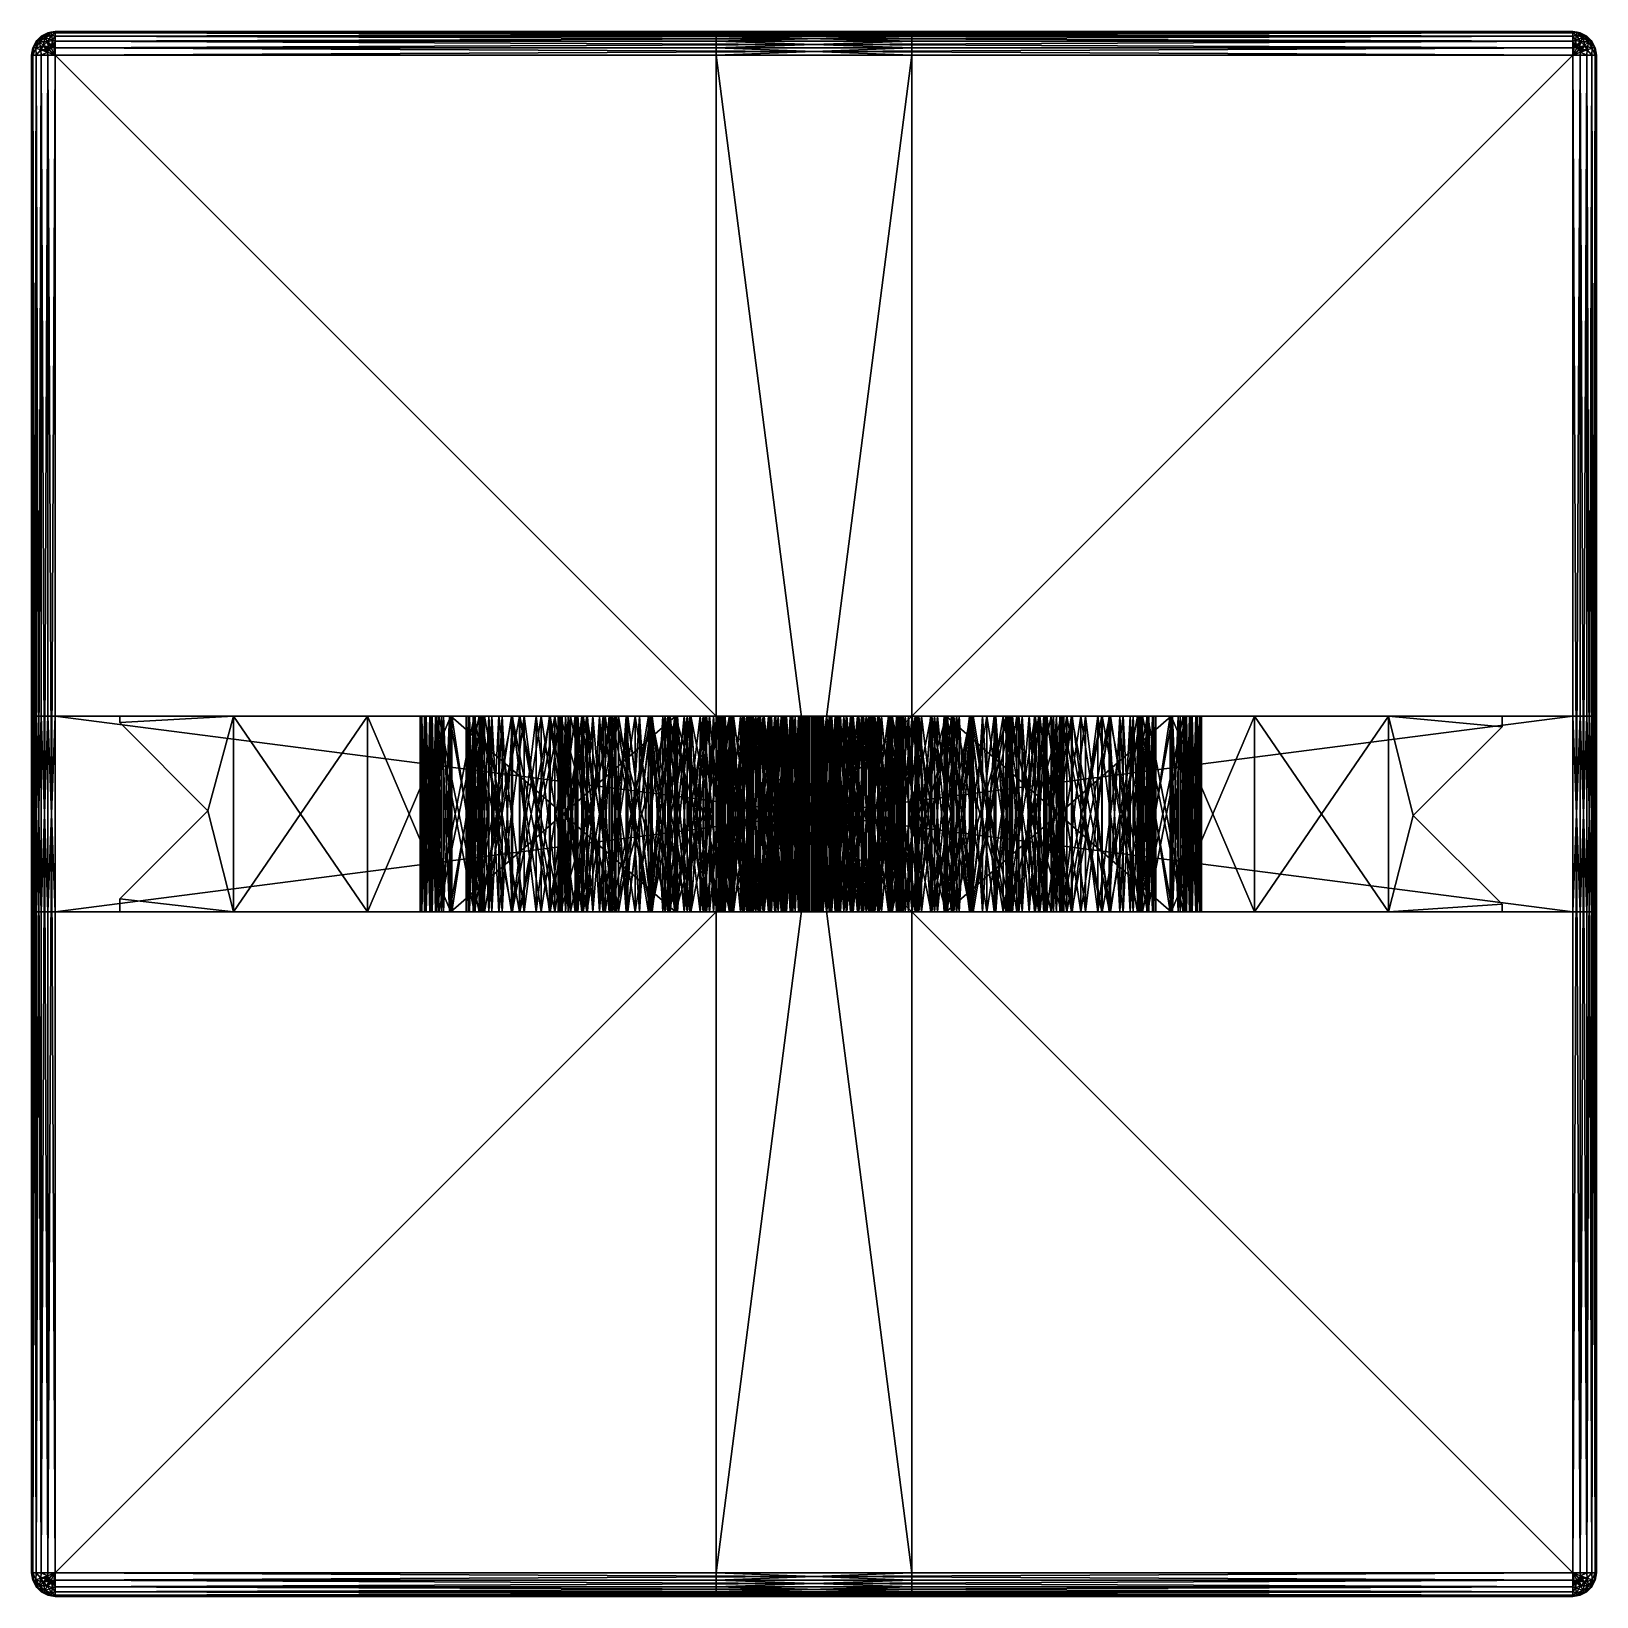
# Model space of a CAD drawing. Header units: inches. Extents: x 28.3 to 48.3, y 0.4 to 20.4.
import ezdxf

# ---------------------------------------------------------------- set-up
doc = ezdxf.new("R2010")
doc.units = ezdxf.units.IN
doc.header["$MEASUREMENT"] = 0
doc.layers.add('box', color=6, linetype='Continuous', true_color=0xff00ff)
doc.layers.add('ribbon', color=44, linetype='Continuous', true_color=0xa57c00)

msp = doc.modelspace()

# ---------------------------------------------------------------- meshes
at = {"layer": 'box'}
mesh = msp.add_polyface(dxfattribs=at)
corners = [(28.469, 20.393, 0.496), (28.414, 20.363, 0.444), (28.385, 20.35, 0.496), (28.319, 20.108, 0.32), (28.38, 20.174, 0.266), (28.385, 20.108, 0.253), (28.317, 20.196, 0.346), (28.414, 20.232, 0.266), (28.483, 20.174, 0.214), (28.465, 20.143, 0.214), (28.262, 20.108, 0.496), (28.284, 20.209, 0.444), (28.276, 20.108, 0.403), (28.276, 20.2, 0.496), (28.319, 20.284, 0.496), (28.335, 20.297, 0.444), (28.363, 20.275, 0.346), (28.432, 20.333, 0.346), (28.465, 20.275, 0.266), (28.469, 20.108, 0.211), (28.385, 20.35, 17.896), (28.414, 20.363, 17.948), (28.469, 20.393, 17.896), (28.335, 20.297, 17.948), (28.363, 20.275, 18.046), (28.432, 20.333, 18.046), (28.276, 20.2, 17.896), (28.284, 20.209, 17.948), (28.319, 20.284, 17.896), (28.262, 20.108, 17.896), (28.276, 20.108, 17.989), (28.317, 20.196, 18.046), (28.385, 20.108, 18.139), (28.38, 20.174, 18.126), (28.319, 20.108, 18.072), (28.465, 20.143, 18.178), (28.414, 20.232, 18.126), (28.469, 20.108, 18.181), (28.465, 20.275, 18.126), (28.276, 0.708, 17.989), (28.385, 0.708, 18.139), (28.469, 0.708, 18.181), (28.319, 0.708, 18.072), (28.262, 0.708, 0.496), (28.319, 0.708, 0.32), (28.385, 0.708, 0.253), (28.276, 0.708, 0.403), (28.262, 0.708, 17.896)]
mesh.append_faces([[corners[k] for k in face] for face in [(4, 3, 6), (4, 9, 5), (11, 14, 15), (11, 6, 12), (3, 12, 6), (2, 1, 15), (21, 20, 23), (27, 30, 31), (27, 23, 28), (33, 32, 35), (33, 31, 34), (34, 31, 30)]])
mesh.append_faces([[corners[k] for k in face] for face in [(10, 11, 12), (13, 14, 11), (11, 16, 6), (17, 15, 1), (7, 6, 16), (19, 5, 9), (21, 24, 25), (33, 24, 31), (32, 37, 35), (36, 25, 24), (29, 39, 30), (10, 26, 13), (3, 46, 12)]], dxfattribs={"vtx0": -1})
mesh.append_faces([[corners[k] for k in face] for face in [(37, 32, 41), (26, 28, 13), (20, 22, 2)]], dxfattribs={"vtx0": -1, "vtx1": -1})
mesh.append_faces([[corners[k] for k in face] for face in [(34, 40, 32), (14, 20, 2), (20, 14, 28), (13, 28, 14), (2, 22, 0), (5, 44, 3), (19, 45, 5)]], dxfattribs={"vtx0": -1, "vtx2": -1})
mesh.append_faces([[corners[k] for k in face] for face in [(4, 6, 7), (17, 18, 16), (7, 16, 18), (26, 29, 27), (27, 31, 23), (33, 35, 36), (38, 25, 36), (34, 30, 42), (10, 12, 43), (29, 10, 47)]], dxfattribs={"vtx1": -1})
mesh.append_faces([[corners[k] for k in face] for face in [(0, 1, 2), (3, 4, 5), (4, 7, 8), (10, 13, 11), (11, 15, 16), (17, 16, 15), (2, 15, 14), (20, 21, 22), (21, 23, 24), (26, 27, 28), (29, 30, 27), (32, 33, 34), (33, 36, 24), (31, 24, 23), (28, 23, 20), (10, 29, 26)]], dxfattribs={"vtx2": -1})
mesh = msp.add_polyface(dxfattribs=at)
corners = [(28.469, 20.393, 0.496), (28.562, 20.408, 0.496), (28.51, 20.399, 0.444), (28.414, 20.363, 0.444), (28.562, 20.35, 0.32), (28.516, 20.363, 0.346), (28.562, 20.393, 0.403), (28.528, 20.297, 0.266), (28.432, 20.333, 0.346), (28.562, 20.2, 0.211), (28.544, 20.209, 0.214), (28.562, 20.284, 0.253), (28.562, 20.108, 0.196), (28.469, 20.108, 0.211), (28.465, 20.143, 0.214), (28.38, 20.174, 0.266), (28.483, 20.174, 0.214), (28.51, 20.196, 0.214), (28.465, 20.275, 0.266), (28.414, 20.232, 0.266), (28.562, 20.393, 17.989), (28.562, 20.408, 17.896), (28.51, 20.399, 17.948), (28.516, 20.363, 18.046), (28.562, 20.35, 18.072), (28.414, 20.363, 17.948), (28.432, 20.333, 18.046), (28.469, 20.393, 17.896), (28.562, 20.108, 18.196), (28.562, 20.2, 18.181), (28.544, 20.209, 18.178), (28.528, 20.297, 18.126), (28.562, 20.284, 18.139), (28.465, 20.275, 18.126), (28.51, 20.196, 18.178), (28.469, 20.108, 18.181), (28.465, 20.143, 18.178), (28.483, 20.174, 18.178), (28.414, 20.232, 18.126), (28.562, 0.708, 18.196), (47.962, 20.408, 17.896), (47.962, 20.35, 18.072), (47.962, 20.2, 18.181), (47.962, 20.284, 18.139), (47.962, 20.393, 17.989), (28.469, 0.708, 0.211), (47.962, 20.393, 0.403), (47.962, 20.284, 0.253), (47.962, 20.108, 0.196), (47.962, 20.2, 0.211), (47.962, 20.35, 0.32), (47.962, 20.408, 0.496), (28.562, 0.708, 0.196)]
mesh.append_faces([[corners[k] for k in face] for face in [(0, 2, 3), (5, 4, 7), (5, 2, 6), (20, 22, 23), (25, 22, 27), (31, 24, 23)]])
mesh.append_faces([[corners[k] for k in face] for face in [(0, 1, 2), (5, 3, 2), (15, 16, 14), (10, 7, 11), (17, 19, 18), (4, 11, 7), (8, 7, 18), (1, 6, 2), (20, 21, 22), (31, 30, 32), (37, 33, 38), (33, 23, 26), (29, 32, 30), (21, 27, 22), (28, 42, 29)]], dxfattribs={"vtx0": -1})
mesh.append_faces([[corners[k] for k in face] for face in [(10, 12, 17), (16, 12, 14), (17, 12, 16), (35, 28, 36), (37, 28, 34), (21, 20, 40), (1, 0, 21), (9, 11, 49), (4, 6, 50)]], dxfattribs={"vtx0": -1, "vtx1": -1})
mesh.append_faces([[corners[k] for k in face] for face in [(12, 13, 14), (10, 18, 7), (31, 34, 30), (28, 30, 34), (32, 41, 24), (29, 43, 32), (24, 44, 20), (21, 0, 27), (12, 45, 13), (1, 46, 6), (4, 47, 11)]], dxfattribs={"vtx0": -1, "vtx2": -1})
mesh.append_faces([[corners[k] for k in face] for face in [(5, 7, 8), (9, 12, 10), (25, 26, 22), (31, 23, 33), (37, 38, 36), (12, 48, 52)]], dxfattribs={"vtx1": -1})
mesh.append_faces([[corners[k] for k in face] for face in [(37, 36, 28), (39, 28, 35)]], dxfattribs={"vtx1": -1, "vtx2": -1})
mesh.append_faces([[corners[k] for k in face] for face in [(4, 5, 6), (5, 8, 3), (9, 10, 11), (10, 17, 18), (17, 16, 19), (20, 23, 24), (28, 29, 30), (24, 31, 32), (31, 33, 34), (37, 34, 33), (26, 23, 22), (48, 12, 9), (51, 1, 21)]], dxfattribs={"vtx2": -1})
mesh = msp.add_polyface(dxfattribs=at)
corners = [(47.962, 20.393, 0.403), (47.962, 20.408, 0.496), (48.013, 20.399, 0.444), (48.007, 20.363, 0.346), (47.962, 20.35, 0.32), (48.109, 20.363, 0.444), (48.091, 20.333, 0.346), (48.054, 20.393, 0.496), (47.962, 20.108, 0.196), (47.962, 20.2, 0.211), (47.979, 20.209, 0.214), (47.995, 20.297, 0.266), (47.962, 20.284, 0.253), (48.058, 20.275, 0.266), (48.013, 20.196, 0.214), (48.054, 20.108, 0.211), (48.058, 20.143, 0.214), (48.04, 20.174, 0.214), (48.109, 20.232, 0.266), (48.054, 20.393, 17.896), (47.962, 20.408, 17.896), (48.013, 20.399, 17.948), (48.109, 20.363, 17.948), (47.962, 20.35, 18.072), (48.007, 20.363, 18.046), (47.962, 20.393, 17.989), (47.995, 20.297, 18.126), (48.091, 20.333, 18.046), (47.962, 20.2, 18.181), (47.979, 20.209, 18.178), (47.962, 20.284, 18.139), (47.962, 20.108, 18.196), (48.054, 20.108, 18.181), (48.058, 20.143, 18.178), (48.013, 20.196, 18.178), (48.058, 20.275, 18.126), (48.04, 20.174, 18.178), (48.109, 20.232, 18.126), (48.054, 0.708, 18.181), (28.562, 20.393, 17.989), (28.562, 20.284, 18.139), (28.562, 20.108, 18.196), (28.562, 20.2, 18.181), (28.562, 20.35, 18.072), (47.962, 0.708, 0.196), (28.562, 20.408, 0.496), (28.562, 20.35, 0.32), (28.562, 20.2, 0.211), (28.562, 20.284, 0.253), (28.562, 20.393, 0.403), (47.962, 0.708, 18.196), (28.562, 20.408, 17.896)]
mesh.append_faces([[corners[k] for k in face] for face in [(0, 2, 3), (5, 2, 7), (11, 4, 3), (19, 21, 22), (24, 23, 26), (24, 21, 25)]])
mesh.append_faces([[corners[k] for k in face] for face in [(0, 1, 2), (11, 10, 12), (17, 13, 18), (13, 3, 6), (9, 12, 10), (1, 7, 2), (19, 20, 21), (24, 22, 21), (29, 26, 30), (23, 30, 26), (27, 26, 35), (20, 25, 21), (37, 34, 36), (8, 47, 9)]], dxfattribs={"vtx0": -1})
mesh.append_faces([[corners[k] for k in face] for face in [(15, 8, 16), (17, 8, 14), (14, 8, 10), (29, 31, 34), (36, 31, 33), (28, 30, 42), (23, 25, 43), (1, 0, 45)]], dxfattribs={"vtx0": -1, "vtx1": -1})
mesh.append_faces([[corners[k] for k in face] for face in [(11, 14, 10), (31, 32, 33), (29, 35, 26), (31, 36, 34), (31, 38, 32), (20, 39, 25), (23, 40, 30), (1, 19, 7), (12, 46, 4), (9, 48, 12), (4, 49, 0)]], dxfattribs={"vtx0": -1, "vtx2": -1})
mesh.append_faces([[corners[k] for k in face] for face in [(5, 6, 2), (11, 3, 13), (17, 18, 16), (24, 26, 27), (28, 31, 29), (20, 1, 51)]], dxfattribs={"vtx1": -1})
mesh.append_faces([[corners[k] for k in face] for face in [(17, 16, 8), (1, 20, 19), (44, 8, 15)]], dxfattribs={"vtx1": -1, "vtx2": -1})
mesh.append_faces([[corners[k] for k in face] for face in [(0, 3, 4), (8, 9, 10), (4, 11, 12), (11, 13, 14), (17, 14, 13), (6, 3, 2), (23, 24, 25), (24, 27, 22), (28, 29, 30), (29, 34, 35), (37, 35, 34), (41, 31, 28), (50, 31, 41)]], dxfattribs={"vtx2": -1})
mesh = msp.add_polyface(dxfattribs=at)
corners = [(48.138, 20.35, 0.496), (48.109, 20.363, 0.444), (48.054, 20.393, 0.496), (48.188, 20.297, 0.444), (48.161, 20.275, 0.346), (48.091, 20.333, 0.346), (48.247, 20.2, 0.496), (48.239, 20.209, 0.444), (48.204, 20.284, 0.496), (48.262, 20.108, 0.496), (48.247, 20.108, 0.403), (48.206, 20.196, 0.346), (48.138, 20.108, 0.253), (48.143, 20.174, 0.266), (48.204, 20.108, 0.32), (48.058, 20.143, 0.214), (48.109, 20.232, 0.266), (48.054, 20.108, 0.211), (48.058, 20.275, 0.266), (48.054, 20.393, 17.896), (48.109, 20.363, 17.948), (48.138, 20.35, 17.896), (48.204, 20.108, 18.072), (48.143, 20.174, 18.126), (48.138, 20.108, 18.139), (48.206, 20.196, 18.046), (48.109, 20.232, 18.126), (48.04, 20.174, 18.178), (48.058, 20.143, 18.178), (48.262, 20.108, 17.896), (48.239, 20.209, 17.948), (48.247, 20.108, 17.989), (48.247, 20.2, 17.896), (48.204, 20.284, 17.896), (48.188, 20.297, 17.948), (48.161, 20.275, 18.046), (48.091, 20.333, 18.046), (48.058, 20.275, 18.126), (48.054, 20.108, 18.181), (48.262, 0.708, 17.896), (48.204, 0.708, 18.072), (48.138, 0.708, 18.139), (48.247, 0.708, 17.989), (48.247, 0.708, 0.403), (48.138, 0.708, 0.253), (48.054, 0.708, 0.211), (48.204, 0.708, 0.32), (48.262, 0.708, 0.496)]
mesh.append_faces([[corners[k] for k in face] for face in [(1, 0, 3), (7, 10, 11), (7, 3, 8), (13, 12, 15), (13, 11, 14), (14, 11, 10), (23, 22, 25), (23, 28, 24), (30, 33, 34), (30, 25, 31), (22, 31, 25), (21, 20, 34)]])
mesh.append_faces([[corners[k] for k in face] for face in [(1, 4, 5), (13, 4, 11), (12, 17, 15), (16, 5, 4), (23, 27, 28), (29, 30, 31), (32, 33, 30), (30, 35, 25), (36, 34, 20), (26, 25, 35), (38, 24, 28), (22, 42, 31), (29, 6, 32), (9, 43, 10)]], dxfattribs={"vtx0": -1})
mesh.append_faces([[corners[k] for k in face] for face in [(19, 21, 2), (33, 32, 8), (17, 12, 45)]], dxfattribs={"vtx0": -1, "vtx1": -1})
mesh.append_faces([[corners[k] for k in face] for face in [(24, 40, 22), (38, 41, 24), (0, 33, 8), (33, 0, 21), (2, 21, 0), (8, 32, 6), (14, 44, 12)]], dxfattribs={"vtx0": -1, "vtx2": -1})
mesh.append_faces([[corners[k] for k in face] for face in [(6, 9, 7), (7, 11, 3), (13, 15, 16), (18, 5, 16), (23, 25, 26), (36, 37, 35), (26, 35, 37), (29, 31, 39), (9, 6, 29), (14, 10, 46)]], dxfattribs={"vtx1": -1})
mesh.append_faces([[corners[k] for k in face] for face in [(0, 1, 2), (1, 3, 4), (6, 7, 8), (9, 10, 7), (12, 13, 14), (13, 16, 4), (11, 4, 3), (8, 3, 0), (19, 20, 21), (22, 23, 24), (23, 26, 27), (29, 32, 30), (30, 34, 35), (36, 35, 34), (21, 34, 33), (47, 9, 29)]], dxfattribs={"vtx2": -1})
mesh = msp.add_polyface(dxfattribs=at)
corners = [(28.319, 0.531, 0.496), (28.335, 0.518, 0.444), (28.385, 0.465, 0.496), (28.284, 0.607, 0.444), (28.317, 0.619, 0.346), (28.363, 0.541, 0.346), (28.414, 0.452, 0.444), (28.276, 0.615, 0.496), (28.262, 0.708, 0.496), (28.319, 0.708, 0.32), (28.276, 0.708, 0.403), (28.38, 0.642, 0.266), (28.469, 0.708, 0.211), (28.465, 0.672, 0.214), (28.385, 0.708, 0.253), (28.414, 0.584, 0.266), (28.465, 0.541, 0.266), (28.432, 0.483, 0.346), (28.469, 0.422, 0.496), (28.276, 0.708, 17.989), (28.262, 0.708, 17.896), (28.284, 0.607, 17.948), (28.317, 0.619, 18.046), (28.319, 0.708, 18.072), (28.276, 0.615, 17.896), (28.385, 0.465, 17.896), (28.335, 0.518, 17.948), (28.319, 0.531, 17.896), (28.414, 0.452, 17.948), (28.432, 0.483, 18.046), (28.363, 0.541, 18.046), (28.38, 0.642, 18.126), (28.385, 0.708, 18.139), (28.414, 0.584, 18.126), (28.483, 0.642, 18.178), (28.465, 0.672, 18.178), (28.465, 0.541, 18.126), (28.469, 0.708, 18.181), (28.469, 0.422, 17.896), (28.262, 20.108, 17.896), (28.319, 20.108, 18.072), (28.385, 20.108, 18.139), (28.276, 20.108, 17.989), (28.276, 20.108, 0.403), (28.385, 20.108, 0.253), (28.469, 20.108, 0.211), (28.319, 20.108, 0.32), (28.262, 20.108, 0.496)]
mesh.append_faces([[corners[k] for k in face] for face in [(1, 0, 3), (1, 6, 2), (9, 4, 10), (4, 9, 11), (13, 11, 14), (10, 4, 3), (19, 21, 22), (19, 22, 23), (26, 25, 28), (26, 21, 27), (31, 23, 22), (31, 35, 32)]])
mesh.append_faces([[corners[k] for k in face] for face in [(1, 4, 5), (0, 7, 3), (13, 15, 11), (15, 17, 5), (26, 29, 30), (33, 22, 30), (37, 32, 35), (36, 30, 29), (24, 27, 21), (23, 42, 19), (20, 7, 24), (8, 43, 10)]], dxfattribs={"vtx0": -1})
mesh.append_faces([[corners[k] for k in face] for face in [(38, 25, 18), (27, 24, 0), (12, 14, 45)]], dxfattribs={"vtx0": -1, "vtx1": -1})
mesh.append_faces([[corners[k] for k in face] for face in [(32, 40, 23), (37, 41, 32), (2, 27, 0), (27, 2, 25), (18, 25, 2), (0, 24, 7), (9, 44, 14)]], dxfattribs={"vtx0": -1, "vtx2": -1})
mesh.append_faces([[corners[k] for k in face] for face in [(1, 5, 6), (7, 8, 3), (4, 11, 5), (16, 17, 15), (15, 5, 11), (10, 3, 8), (19, 20, 21), (26, 30, 21), (31, 22, 33), (33, 30, 36), (20, 19, 39), (8, 7, 20), (9, 10, 46)]], dxfattribs={"vtx1": -1})
mesh.append_faces([[corners[k] for k in face] for face in [(0, 1, 2), (1, 3, 4), (12, 13, 14), (5, 17, 6), (2, 6, 18), (14, 11, 9), (20, 24, 21), (25, 26, 27), (26, 28, 29), (23, 31, 32), (31, 33, 34), (30, 22, 21), (38, 28, 25), (47, 8, 20)]], dxfattribs={"vtx2": -1})
mesh = msp.add_polyface(dxfattribs=at)
corners = [(28.562, 0.708, 0.196), (28.562, 0.615, 0.211), (28.544, 0.607, 0.214), (28.562, 0.465, 0.32), (28.528, 0.518, 0.266), (28.562, 0.531, 0.253), (28.516, 0.452, 0.346), (28.465, 0.541, 0.266), (28.51, 0.619, 0.214), (28.562, 0.408, 0.496), (28.51, 0.417, 0.444), (28.562, 0.422, 0.403), (28.469, 0.422, 0.496), (28.414, 0.452, 0.444), (28.432, 0.483, 0.346), (28.469, 0.708, 0.211), (28.465, 0.672, 0.214), (28.483, 0.642, 0.214), (28.414, 0.584, 0.266), (28.562, 0.408, 17.896), (28.51, 0.417, 17.948), (28.469, 0.422, 17.896), (28.562, 0.422, 17.989), (28.516, 0.452, 18.046), (28.414, 0.452, 17.948), (28.562, 0.531, 18.139), (28.528, 0.518, 18.126), (28.562, 0.465, 18.072), (28.544, 0.607, 18.178), (28.465, 0.541, 18.126), (28.432, 0.483, 18.046), (28.562, 0.615, 18.181), (28.562, 0.708, 18.196), (28.469, 0.708, 18.181), (28.465, 0.672, 18.178), (28.38, 0.642, 18.126), (28.483, 0.642, 18.178), (28.51, 0.619, 18.178), (28.414, 0.584, 18.126), (47.962, 0.422, 17.989), (47.962, 0.531, 18.139), (47.962, 0.708, 18.196), (47.962, 0.615, 18.181), (47.962, 0.465, 18.072), (28.469, 20.108, 18.181), (28.562, 20.108, 0.196), (47.962, 0.408, 0.496), (47.962, 0.465, 0.32), (47.962, 0.615, 0.211), (47.962, 0.531, 0.253), (47.962, 0.422, 0.403), (28.562, 20.108, 18.196), (47.962, 0.408, 17.896)]
mesh.append_faces([[corners[k] for k in face] for face in [(4, 3, 6), (10, 12, 13), (10, 6, 11), (20, 22, 23), (20, 24, 21), (26, 23, 27)]])
mesh.append_faces([[corners[k] for k in face] for face in [(4, 2, 5), (9, 12, 10), (10, 14, 6), (17, 7, 18), (3, 11, 6), (7, 6, 14), (1, 5, 2), (19, 22, 20), (26, 30, 23), (25, 31, 28), (35, 36, 34), (37, 38, 29), (0, 48, 1)]], dxfattribs={"vtx0": -1})
mesh.append_faces([[corners[k] for k in face] for face in [(15, 0, 16), (16, 0, 17), (8, 0, 2), (17, 0, 8), (26, 28, 29), (37, 32, 36), (31, 25, 42), (27, 22, 43), (9, 11, 46)]], dxfattribs={"vtx0": -1, "vtx1": -1})
mesh.append_faces([[corners[k] for k in face] for face in [(4, 8, 2), (32, 33, 34), (32, 34, 36), (19, 39, 22), (27, 40, 25), (32, 44, 33), (9, 21, 12), (5, 47, 3), (1, 49, 5), (3, 50, 11)]], dxfattribs={"vtx0": -1, "vtx2": -1})
mesh.append_faces([[corners[k] for k in face] for face in [(4, 6, 7), (20, 23, 24), (31, 32, 28), (37, 29, 28), (32, 41, 51), (19, 9, 52)]], dxfattribs={"vtx1": -1})
mesh.append_faces([[corners[k] for k in face] for face in [(37, 28, 32), (9, 19, 21), (45, 0, 15)]], dxfattribs={"vtx1": -1, "vtx2": -1})
mesh.append_faces([[corners[k] for k in face] for face in [(0, 1, 2), (3, 4, 5), (4, 7, 8), (9, 10, 11), (10, 13, 14), (16, 17, 18), (17, 8, 7), (19, 20, 21), (25, 26, 27), (26, 25, 28), (26, 29, 30), (37, 36, 38), (23, 30, 24), (27, 23, 22), (41, 32, 31)]], dxfattribs={"vtx2": -1})
mesh = msp.add_polyface(dxfattribs=at)
corners = [(47.962, 0.708, 0.196), (48.054, 0.708, 0.211), (48.058, 0.672, 0.214), (48.109, 0.452, 0.444), (48.054, 0.422, 0.496), (48.013, 0.417, 0.444), (48.007, 0.452, 0.346), (48.091, 0.483, 0.346), (47.962, 0.408, 0.496), (47.962, 0.465, 0.32), (47.962, 0.422, 0.403), (47.995, 0.518, 0.266), (47.962, 0.615, 0.211), (47.979, 0.607, 0.214), (47.962, 0.531, 0.253), (48.013, 0.619, 0.214), (48.058, 0.541, 0.266), (48.04, 0.642, 0.214), (48.109, 0.584, 0.266), (48.054, 0.708, 18.181), (47.962, 0.708, 18.196), (48.058, 0.672, 18.178), (47.962, 0.615, 18.181), (47.979, 0.607, 18.178), (47.962, 0.465, 18.072), (47.995, 0.518, 18.126), (47.962, 0.531, 18.139), (48.007, 0.452, 18.046), (48.058, 0.541, 18.126), (48.013, 0.619, 18.178), (47.962, 0.408, 17.896), (48.013, 0.417, 17.948), (47.962, 0.422, 17.989), (48.054, 0.422, 17.896), (48.109, 0.452, 17.948), (48.091, 0.483, 18.046), (48.04, 0.642, 18.178), (48.109, 0.584, 18.126), (28.562, 0.408, 17.896), (28.562, 0.465, 18.072), (28.562, 0.615, 18.181), (28.562, 0.531, 18.139), (28.562, 0.422, 17.989), (47.962, 20.108, 18.196), (28.562, 0.422, 0.403), (28.562, 0.531, 0.253), (28.562, 0.708, 0.196), (28.562, 0.615, 0.211), (28.562, 0.465, 0.32), (48.054, 20.108, 0.211), (28.562, 0.408, 0.496), (47.962, 20.108, 0.196)]
mesh.append_faces([[corners[k] for k in face] for face in [(3, 4, 5), (6, 9, 11), (10, 6, 5), (25, 24, 27), (31, 33, 34), (31, 27, 32)]])
mesh.append_faces([[corners[k] for k in face] for face in [(3, 6, 7), (4, 8, 5), (13, 11, 14), (15, 18, 16), (25, 23, 26), (30, 33, 31), (31, 35, 27), (24, 32, 27), (28, 27, 35), (28, 36, 29), (22, 26, 23), (20, 40, 22)]], dxfattribs={"vtx0": -1})
mesh.append_faces([[corners[k] for k in face] for face in [(13, 0, 15), (17, 0, 2), (15, 0, 17), (19, 20, 21), (21, 20, 36), (29, 20, 23), (30, 32, 38), (8, 4, 30), (12, 14, 47), (9, 10, 48)]], dxfattribs={"vtx0": -1, "vtx1": -1})
mesh.append_faces([[corners[k] for k in face] for face in [(0, 1, 2), (13, 16, 11), (25, 29, 23), (20, 29, 36), (26, 39, 24), (22, 41, 26), (24, 42, 32), (30, 4, 33), (8, 44, 10), (9, 45, 14), (0, 49, 1)]], dxfattribs={"vtx0": -1, "vtx2": -1})
mesh.append_faces([[corners[k] for k in face] for face in [(6, 11, 7), (12, 0, 13), (16, 7, 11), (25, 27, 28)]], dxfattribs={"vtx1": -1})
mesh.append_faces([[corners[k] for k in face] for face in [(43, 20, 19)]], dxfattribs={"vtx1": -1, "vtx2": -1})
mesh.append_faces([[corners[k] for k in face] for face in [(3, 5, 6), (9, 6, 10), (12, 13, 14), (13, 15, 16), (15, 17, 18), (10, 5, 8), (14, 11, 9), (20, 22, 23), (24, 25, 26), (25, 28, 29), (30, 31, 32), (31, 34, 35), (21, 36, 37), (28, 37, 36), (46, 0, 12), (50, 8, 30), (51, 0, 46)]], dxfattribs={"vtx2": -1})
mesh = msp.add_polyface(dxfattribs=at)
corners = [(48.204, 0.708, 0.32), (48.143, 0.642, 0.266), (48.138, 0.708, 0.253), (48.206, 0.619, 0.346), (48.109, 0.584, 0.266), (48.04, 0.642, 0.214), (48.058, 0.672, 0.214), (48.262, 0.708, 0.496), (48.239, 0.607, 0.444), (48.247, 0.708, 0.403), (48.247, 0.615, 0.496), (48.204, 0.531, 0.496), (48.188, 0.518, 0.444), (48.161, 0.541, 0.346), (48.054, 0.422, 0.496), (48.109, 0.452, 0.444), (48.138, 0.465, 0.496), (48.091, 0.483, 0.346), (48.058, 0.541, 0.266), (48.054, 0.708, 0.211), (48.247, 0.615, 17.896), (48.262, 0.708, 17.896), (48.239, 0.607, 17.948), (48.204, 0.531, 17.896), (48.204, 0.708, 18.072), (48.206, 0.619, 18.046), (48.247, 0.708, 17.989), (48.143, 0.642, 18.126), (48.161, 0.541, 18.046), (48.188, 0.518, 17.948), (48.054, 0.708, 18.181), (48.058, 0.672, 18.178), (48.138, 0.708, 18.139), (48.138, 0.465, 17.896), (48.109, 0.584, 18.126), (48.091, 0.483, 18.046), (48.109, 0.452, 17.948), (48.058, 0.541, 18.126), (48.054, 0.422, 17.896), (48.247, 20.108, 17.989), (48.138, 20.108, 18.139), (48.054, 20.108, 18.181), (48.204, 20.108, 18.072), (48.262, 20.108, 0.496), (48.204, 20.108, 0.32), (48.138, 20.108, 0.253), (48.247, 20.108, 0.403), (48.262, 20.108, 17.896)]
mesh.append_faces([[corners[k] for k in face] for face in [(1, 0, 3), (1, 6, 2), (8, 11, 12), (8, 3, 9), (15, 12, 16), (0, 9, 3), (24, 25, 26), (25, 24, 27), (25, 22, 26), (29, 23, 22), (31, 27, 32), (33, 29, 36)]])
mesh.append_faces([[corners[k] for k in face] for face in [(1, 5, 6), (7, 8, 9), (10, 11, 8), (8, 13, 3), (4, 3, 13), (19, 2, 6), (18, 13, 17), (25, 29, 22), (31, 34, 27), (24, 32, 27), (28, 27, 34), (28, 36, 29), (21, 39, 26), (7, 20, 10), (0, 46, 9)]], dxfattribs={"vtx0": -1})
mesh.append_faces([[corners[k] for k in face] for face in [(30, 32, 41), (20, 23, 10), (33, 38, 16)]], dxfattribs={"vtx0": -1, "vtx1": -1})
mesh.append_faces([[corners[k] for k in face] for face in [(24, 40, 32), (11, 33, 16), (33, 11, 23), (10, 23, 11), (16, 38, 14), (2, 44, 0), (19, 45, 2)]], dxfattribs={"vtx0": -1, "vtx2": -1})
mesh.append_faces([[corners[k] for k in face] for face in [(1, 3, 4), (15, 17, 12), (4, 13, 18), (20, 21, 22), (25, 27, 28), (28, 34, 35), (37, 35, 34), (24, 26, 42), (7, 9, 43), (21, 7, 47)]], dxfattribs={"vtx1": -1})
mesh.append_faces([[corners[k] for k in face] for face in [(0, 1, 2), (1, 4, 5), (7, 10, 8), (8, 12, 13), (14, 15, 16), (17, 13, 12), (16, 12, 11), (20, 22, 23), (25, 28, 29), (30, 31, 32), (23, 29, 33), (28, 35, 36), (21, 26, 22), (33, 36, 38), (7, 21, 20)]], dxfattribs={"vtx2": -1})
at = {"layer": 'ribbon'}
mesh = msp.add_polyface(dxfattribs=at)
corners = [(37.127, 11.658, 22.529), (37.065, 9.158, 22.323), (37.065, 11.658, 22.323), (37.358, 11.658, 22.891), (37.226, 9.158, 22.72), (37.226, 11.658, 22.72), (37.702, 11.658, 23.147), (37.518, 9.158, 23.034), (37.518, 11.658, 23.034), (38.115, 11.658, 23.263), (37.903, 9.158, 23.223), (37.903, 11.658, 23.223), (38.33, 11.658, 23.263), (38.115, 9.158, 23.263), (37.702, 9.158, 23.147), (37.358, 9.158, 22.891), (37.127, 9.158, 22.529), (37.042, 9.158, 22.109), (37.042, 11.658, 22.109), (37.057, 11.658, 21.894), (37.112, 9.158, 21.686), (37.112, 11.658, 21.686), (37.012, 20.408, 17.896), (39.512, 20.393, 17.989), (37.012, 20.393, 17.989), (37.012, 20.35, 18.072), (39.512, 20.284, 18.139), (37.012, 20.284, 18.139), (39.512, 20.108, 18.196), (37.012, 20.108, 18.196), (37.012, 20.2, 18.181), (39.512, 20.2, 18.181), (39.512, 20.35, 18.072), (39.512, 20.408, 17.896), (37.012, 20.408, 0.496), (37.012, 20.108, 0.196), (39.512, 20.2, 0.211), (37.012, 20.2, 0.211), (37.012, 20.284, 0.253), (39.512, 20.35, 0.32), (37.012, 20.35, 0.32), (39.512, 20.408, 0.496), (37.012, 20.393, 0.403), (39.512, 20.393, 0.403), (39.512, 20.284, 0.253), (39.512, 20.108, 0.196), (37.012, 0.708, 0.196), (37.012, 20.108, 18.2), (39.512, 20.201, 18.185), (37.012, 20.201, 18.185), (37.012, 20.286, 18.142), (39.512, 20.353, 18.075), (37.012, 20.353, 18.075), (39.512, 20.411, 17.896), (37.012, 20.411, 17.896), (37.012, 20.397, 17.99), (39.512, 20.397, 17.99), (39.512, 20.286, 18.142), (39.512, 20.411, 0.496), (37.012, 20.411, 0.496), (39.512, 20.397, 0.402), (37.012, 20.397, 0.402), (37.012, 20.353, 0.317), (39.512, 20.286, 0.25), (37.012, 20.286, 0.25), (39.512, 20.108, 0.192), (37.012, 20.108, 0.192), (37.012, 20.201, 0.207), (39.512, 20.201, 0.207), (39.512, 20.353, 0.317), (39.512, 20.108, 18.2), (37.012, 0.708, 18.2)]
mesh.append_faces([[corners[k] for k in face] for face in [(0, 1, 2), (3, 4, 5), (6, 7, 8), (9, 10, 11), (12, 13, 9), (11, 14, 6), (8, 15, 3), (5, 16, 0), (2, 17, 18), (19, 20, 21), (22, 23, 24), (25, 26, 27), (35, 36, 37), (38, 39, 40), (47, 48, 49), (50, 51, 52), (59, 60, 61), (62, 63, 64)]], dxfattribs={"vtx0": -1})
mesh.append_faces([[corners[k] for k in face] for face in [(24, 54, 22), (54, 24, 55), (27, 52, 25), (52, 27, 50), (29, 49, 30), (35, 66, 46), (66, 35, 67), (38, 64, 37), (64, 38, 62), (42, 61, 40), (61, 42, 59), (30, 50, 27), (25, 55, 24), (40, 62, 38), (37, 67, 35)]], dxfattribs={"vtx0": -1, "vtx1": -1})
mesh.append_faces([[corners[k] for k in face] for face in [(59, 34, 22)]], dxfattribs={"vtx0": -1, "vtx2": -1})
mesh.append_faces([[corners[k] for k in face] for face in [(30, 27, 31), (25, 24, 32), (42, 40, 43), (38, 37, 44), (55, 52, 56), (50, 49, 57), (67, 64, 68), (62, 61, 69)]], dxfattribs={"vtx1": -1})
mesh.append_faces([[corners[k] for k in face] for face in [(42, 34, 59), (71, 47, 29), (47, 49, 29), (49, 50, 30), (52, 55, 25), (54, 59, 22), (61, 62, 40), (64, 67, 37)]], dxfattribs={"vtx1": -1, "vtx2": -1})
mesh.append_faces([[corners[k] for k in face] for face in [(28, 29, 30), (33, 22, 34), (41, 34, 42), (45, 35, 46), (53, 54, 55), (58, 59, 54), (65, 66, 67), (70, 47, 71)]], dxfattribs={"vtx2": -1})
mesh = msp.add_polyface(dxfattribs=at)
corners = [(39.556, 11.658, 18.404), (39.262, 11.658, 18.416), (39.556, 9.158, 18.404), (38.966, 11.658, 18.412), (38.966, 9.158, 18.412), (38.672, 11.658, 18.393), (38.563, 11.658, 18.368), (38.672, 9.158, 18.393), (38.457, 11.658, 18.331), (38.457, 9.158, 18.331), (38.357, 11.658, 18.281), (38.345, 11.658, 18.273), (38.357, 9.158, 18.281), (38.562, 11.658, 18.284), (38.345, 9.158, 18.273), (39.252, 11.658, 18.292), (38.562, 9.158, 18.284), (39.951, 11.658, 18.281), (39.252, 9.158, 18.292), (39.512, 20.408, 17.896), (39.512, 20.393, 17.989), (37.012, 20.408, 17.896), (39.512, 20.284, 18.139), (37.012, 20.35, 18.072), (39.512, 20.35, 18.072), (39.512, 20.108, 18.196), (37.012, 20.2, 18.181), (39.512, 20.2, 18.181), (37.012, 20.284, 18.139), (37.012, 20.393, 17.989), (39.512, 20.408, 0.496), (37.012, 20.408, 0.496), (39.512, 20.108, 0.196), (39.512, 20.2, 0.211), (37.012, 20.108, 0.196), (39.512, 20.35, 0.32), (37.012, 20.284, 0.253), (39.512, 20.284, 0.253), (37.012, 20.393, 0.403), (39.512, 20.393, 0.403), (37.012, 20.35, 0.32), (37.012, 20.2, 0.211), (39.512, 0.708, 18.196), (37.012, 20.108, 18.196), (39.512, 20.108, 18.2), (39.512, 20.201, 18.185), (37.012, 20.108, 18.2), (39.512, 20.353, 18.075), (37.012, 20.286, 18.142), (39.512, 20.286, 18.142), (39.512, 20.411, 17.896), (37.012, 20.397, 17.99), (39.512, 20.397, 17.99), (37.012, 20.353, 18.075), (37.012, 20.201, 18.185), (39.512, 20.411, 0.496), (37.012, 20.411, 17.896), (39.512, 20.397, 0.402), (37.012, 20.411, 0.496), (39.512, 20.286, 0.25), (37.012, 20.353, 0.317), (39.512, 20.353, 0.317), (39.512, 20.108, 0.192), (37.012, 20.201, 0.207), (39.512, 20.201, 0.207), (37.012, 20.286, 0.25), (37.012, 20.397, 0.402), (39.512, 0.708, 0.192), (37.012, 20.108, 0.192)]
mesh.append_faces([[corners[k] for k in face] for face in [(22, 23, 24), (25, 26, 27), (27, 28, 22), (24, 29, 20), (35, 36, 37), (30, 38, 39), (39, 40, 35), (37, 41, 33), (47, 48, 49), (50, 51, 52), (52, 53, 47), (49, 54, 45), (59, 60, 61), (62, 63, 64), (64, 65, 59), (61, 66, 57)]], dxfattribs={"vtx0": -1})
mesh.append_faces([[corners[k] for k in face] for face in [(27, 45, 25), (45, 27, 49), (24, 47, 22), (47, 24, 52), (19, 50, 20), (50, 30, 55), (35, 57, 39), (57, 35, 61), (33, 59, 37), (59, 33, 64), (25, 44, 42), (20, 52, 24), (22, 49, 27), (32, 64, 33), (37, 61, 35), (39, 55, 30)]], dxfattribs={"vtx0": -1, "vtx1": -1})
mesh.append_faces([[corners[k] for k in face] for face in [(0, 1, 2), (3, 4, 1), (3, 5, 4), (5, 6, 7), (8, 9, 6), (8, 10, 9), (10, 11, 12), (11, 13, 14), (13, 15, 16), (15, 17, 18), (19, 20, 21), (30, 19, 31), (32, 33, 34), (25, 42, 43), (44, 45, 46), (50, 55, 56), (55, 57, 58), (62, 67, 68)]], dxfattribs={"vtx1": -1})
mesh.append_faces([[corners[k] for k in face] for face in [(19, 30, 50), (50, 52, 20), (47, 49, 22), (45, 44, 25), (67, 62, 32), (62, 64, 32), (59, 61, 37), (57, 55, 39)]], dxfattribs={"vtx1": -1, "vtx2": -1})
mesh = msp.add_polyface(dxfattribs=at)
corners = [(38.236, 11.658, 18.291), (38.236, 9.158, 18.291), (38.239, 9.158, 18.279), (38.115, 9.158, 23.263), (37.903, 11.658, 23.223), (37.903, 9.158, 23.223), (37.702, 9.158, 23.147), (37.518, 11.658, 23.034), (37.518, 9.158, 23.034), (37.358, 9.158, 22.891), (37.226, 11.658, 22.72), (37.226, 9.158, 22.72), (37.127, 9.158, 22.529), (37.065, 11.658, 22.323), (37.065, 9.158, 22.323), (37.042, 9.158, 22.109), (37.057, 11.658, 21.894), (37.057, 9.158, 21.894), (37.203, 11.658, 21.491), (37.203, 9.158, 21.491), (37.112, 9.158, 21.686), (37.112, 11.658, 21.686), (37.042, 11.658, 22.109), (37.012, 0.408, 0.496), (39.512, 0.422, 0.403), (37.012, 0.422, 0.403), (37.012, 0.465, 0.32), (39.512, 0.531, 0.253), (37.012, 0.531, 0.253), (39.512, 0.708, 0.196), (37.012, 0.708, 0.196), (37.012, 0.615, 0.211), (39.512, 0.615, 0.211), (39.512, 0.465, 0.32), (39.512, 0.408, 0.496), (37.012, 0.408, 17.896), (37.012, 0.708, 18.196), (39.512, 0.615, 18.181), (37.012, 0.615, 18.181), (37.012, 0.531, 18.139), (39.512, 0.465, 18.072), (37.012, 0.465, 18.072), (39.512, 0.408, 17.896), (37.012, 0.422, 17.989), (39.512, 0.422, 17.989), (39.512, 0.531, 18.139), (39.512, 0.708, 18.196), (37.012, 20.108, 18.196), (39.512, 0.708, 0.192), (37.012, 0.708, 0.192), (37.012, 20.108, 0.192), (39.512, 0.614, 0.207), (37.012, 0.614, 0.207), (37.012, 0.529, 0.25), (39.512, 0.462, 0.317), (37.012, 0.462, 0.317), (39.512, 0.404, 0.496), (37.012, 0.404, 0.496), (37.012, 0.419, 0.402), (39.512, 0.419, 0.402), (39.512, 0.529, 0.25), (39.512, 0.404, 17.896), (37.012, 0.404, 17.896), (39.512, 0.419, 17.99), (37.012, 0.419, 17.99), (37.012, 0.462, 18.075), (39.512, 0.529, 18.142), (37.012, 0.529, 18.142), (39.512, 0.708, 18.2), (37.012, 0.708, 18.2), (37.012, 0.614, 18.185), (39.512, 0.614, 18.185), (39.512, 0.462, 18.075)]
mesh.append_faces([[corners[k] for k in face] for face in [(3, 4, 5), (6, 7, 8), (9, 10, 11), (12, 13, 14), (15, 16, 17), (23, 24, 25), (26, 27, 28), (36, 37, 38), (39, 40, 41), (49, 51, 52), (53, 54, 55), (62, 63, 64), (65, 66, 67)]], dxfattribs={"vtx0": -1})
mesh.append_faces([[corners[k] for k in face] for face in [(36, 69, 47), (69, 36, 70), (39, 67, 38), (67, 39, 65), (43, 64, 41), (64, 43, 62), (25, 57, 23), (57, 25, 58), (28, 55, 26), (55, 28, 53), (30, 52, 31), (31, 53, 28), (26, 58, 25), (41, 65, 39), (38, 70, 36), (23, 62, 35)]], dxfattribs={"vtx0": -1, "vtx1": -1})
mesh.append_faces([[corners[k] for k in face] for face in [(20, 17, 21), (15, 14, 22), (31, 28, 32), (26, 25, 33), (43, 41, 44), (39, 38, 45), (58, 55, 59), (53, 52, 60), (70, 67, 71), (65, 64, 72)]], dxfattribs={"vtx1": -1})
mesh.append_faces([[corners[k] for k in face] for face in [(43, 35, 62), (50, 49, 30), (49, 52, 30), (52, 53, 31), (55, 58, 26), (57, 62, 23), (64, 65, 41), (67, 70, 38)]], dxfattribs={"vtx1": -1, "vtx2": -1})
mesh.append_faces([[corners[k] for k in face] for face in [(0, 1, 2), (18, 19, 20), (29, 30, 31), (34, 23, 35), (42, 35, 43), (46, 36, 47), (48, 49, 50), (56, 57, 58), (61, 62, 57), (68, 69, 70)]], dxfattribs={"vtx2": -1})
mesh = msp.add_polyface(dxfattribs=at)
corners = [(39.252, 11.658, 18.292), (39.252, 9.158, 18.292), (39.951, 9.158, 18.281), (38.562, 11.658, 18.284), (38.562, 9.158, 18.284), (38.345, 11.658, 18.273), (38.345, 9.158, 18.273), (38.357, 11.658, 18.281), (38.357, 9.158, 18.281), (38.672, 11.658, 18.393), (38.672, 9.158, 18.393), (38.563, 9.158, 18.368), (38.457, 9.158, 18.331), (38.457, 11.658, 18.331), (39.556, 11.658, 18.404), (39.556, 9.158, 18.404), (39.262, 9.158, 18.416), (38.966, 9.158, 18.412), (38.966, 11.658, 18.412), (39.512, 0.708, 0.196), (39.512, 20.108, 0.196), (37.012, 0.708, 0.196), (39.512, 0.408, 0.496), (39.512, 0.422, 0.403), (37.012, 0.408, 0.496), (39.512, 0.531, 0.253), (37.012, 0.465, 0.32), (39.512, 0.465, 0.32), (37.012, 0.615, 0.211), (39.512, 0.615, 0.211), (37.012, 0.531, 0.253), (37.012, 0.422, 0.403), (39.512, 0.408, 17.896), (37.012, 0.408, 17.896), (39.512, 0.708, 18.196), (39.512, 0.615, 18.181), (37.012, 0.708, 18.196), (39.512, 0.465, 18.072), (37.012, 0.531, 18.139), (39.512, 0.531, 18.139), (37.012, 0.422, 17.989), (39.512, 0.422, 17.989), (37.012, 0.465, 18.072), (37.012, 0.615, 18.181), (39.512, 0.708, 0.192), (39.512, 0.614, 0.207), (37.012, 0.708, 0.192), (39.512, 0.462, 0.317), (37.012, 0.529, 0.25), (39.512, 0.529, 0.25), (39.512, 0.404, 0.496), (37.012, 0.419, 0.402), (39.512, 0.419, 0.402), (37.012, 0.462, 0.317), (37.012, 0.614, 0.207), (39.512, 0.404, 17.896), (37.012, 0.404, 0.496), (39.512, 0.419, 17.99), (37.012, 0.404, 17.896), (39.512, 0.529, 18.142), (37.012, 0.462, 18.075), (39.512, 0.462, 18.075), (39.512, 0.708, 18.2), (37.012, 0.614, 18.185), (39.512, 0.614, 18.185), (37.012, 0.529, 18.142), (37.012, 0.419, 17.99), (39.512, 20.108, 18.2), (37.012, 0.708, 18.2)]
mesh.append_faces([[corners[k] for k in face] for face in [(25, 26, 27), (19, 28, 29), (29, 30, 25), (27, 31, 23), (37, 38, 39), (32, 40, 41), (41, 42, 37), (39, 43, 35), (47, 48, 49), (50, 51, 52), (52, 53, 47), (49, 54, 45), (59, 60, 61), (62, 63, 64), (64, 65, 59), (61, 66, 57)]], dxfattribs={"vtx0": -1})
mesh.append_faces([[corners[k] for k in face] for face in [(19, 44, 20), (44, 19, 45), (25, 49, 29), (49, 25, 47), (23, 52, 27), (52, 23, 50), (41, 55, 32), (55, 41, 57), (39, 61, 37), (61, 39, 59), (34, 64, 35), (35, 59, 39), (37, 57, 41), (27, 47, 25), (29, 45, 19), (32, 50, 22)]], dxfattribs={"vtx0": -1, "vtx1": -1})
mesh.append_faces([[corners[k] for k in face] for face in [(12, 8, 13), (19, 20, 21), (22, 23, 24), (32, 22, 33), (34, 35, 36), (44, 45, 46), (50, 55, 56), (55, 57, 58), (62, 67, 68)]], dxfattribs={"vtx1": -1})
mesh.append_faces([[corners[k] for k in face] for face in [(23, 22, 50), (67, 62, 34), (62, 64, 34), (64, 59, 35), (61, 57, 37), (55, 50, 32), (52, 47, 27), (49, 45, 29)]], dxfattribs={"vtx1": -1, "vtx2": -1})
mesh.append_faces([[corners[k] for k in face] for face in [(0, 1, 2), (3, 4, 1), (5, 6, 4), (7, 8, 6), (9, 10, 11), (11, 12, 13), (14, 15, 16), (16, 17, 18)]], dxfattribs={"vtx2": -1})
mesh = msp.add_polyface(dxfattribs=at)
corners = [(29.389, 9.322, 18.469), (30.84, 9.158, 18.366), (30.516, 10.449, 18.389), (29.389, 9.158, 18.469), (33.229, 9.158, 18.682), (33.229, 11.658, 18.682), (33.24, 9.158, 18.593), (33.251, 9.158, 18.769), (33.251, 11.658, 18.769), (32.554, 11.658, 18.294), (32.554, 9.158, 18.294), (33.618, 9.158, 18.281), (30.84, 11.658, 18.366), (33.618, 11.658, 18.281), (33.24, 11.658, 18.593), (33.282, 9.158, 18.515), (28.262, 9.158, 0.496), (28.276, 9.158, 0.403), (28.262, 11.658, 0.496), (28.385, 9.158, 0.253), (28.319, 11.658, 0.32), (28.319, 9.158, 0.32), (28.562, 9.158, 0.196), (28.469, 11.658, 0.211), (28.469, 9.158, 0.211), (28.385, 11.658, 0.253), (28.276, 11.658, 0.403), (28.262, 9.158, 17.896), (28.262, 11.658, 17.896), (28.562, 9.158, 18.196), (28.469, 9.158, 18.181), (28.562, 11.658, 18.196), (28.319, 9.158, 18.072), (28.385, 11.658, 18.139), (28.385, 9.158, 18.139), (28.276, 11.658, 17.989), (28.276, 9.158, 17.989), (28.319, 11.658, 18.072), (28.469, 11.658, 18.181), (28.562, 9.158, 0.192), (28.468, 9.158, 0.207), (28.562, 11.658, 0.192), (28.316, 9.158, 0.317), (28.383, 11.658, 0.25), (28.383, 9.158, 0.25), (28.258, 9.158, 0.496), (28.273, 11.658, 0.402), (28.273, 9.158, 0.402), (28.316, 11.658, 0.317), (28.468, 11.658, 0.207), (28.258, 9.158, 17.896), (28.258, 11.658, 0.496), (28.273, 9.158, 17.99), (28.258, 11.658, 17.896), (28.383, 9.158, 18.142), (28.316, 11.658, 18.075), (28.316, 9.158, 18.075), (28.562, 9.158, 18.2), (28.468, 11.658, 18.185), (28.468, 9.158, 18.185), (28.383, 11.658, 18.142), (28.273, 11.658, 17.99)]
mesh.append_faces([[corners[k] for k in face] for face in [(0, 1, 2), (0, 2, 1)]])
mesh.append_faces([[corners[k] for k in face] for face in [(19, 20, 21), (22, 23, 24), (24, 25, 19), (21, 26, 17), (32, 33, 34), (27, 35, 36), (36, 37, 32), (34, 38, 30), (42, 43, 44), (45, 46, 47), (47, 48, 42), (44, 49, 40), (54, 55, 56), (57, 58, 59), (59, 60, 54), (56, 61, 52)]], dxfattribs={"vtx0": -1})
mesh.append_faces([[corners[k] for k in face] for face in [(39, 22, 40), (19, 44, 24), (44, 19, 42), (17, 47, 21), (47, 17, 45), (36, 50, 27), (50, 36, 52), (34, 56, 32), (56, 34, 54), (29, 59, 30), (30, 54, 34), (32, 52, 36), (21, 42, 19), (24, 40, 22), (27, 45, 16)]], dxfattribs={"vtx0": -1, "vtx1": -1})
mesh.append_faces([[corners[k] for k in face] for face in [(4, 5, 6), (3, 0, 1), (4, 5, 7), (6, 15, 14), (16, 17, 18), (27, 16, 28), (29, 30, 31), (39, 40, 41), (45, 50, 51), (50, 52, 53)]], dxfattribs={"vtx1": -1})
mesh.append_faces([[corners[k] for k in face] for face in [(17, 16, 45), (57, 59, 29), (59, 54, 30), (56, 52, 32), (50, 45, 27), (47, 42, 21), (44, 40, 24)]], dxfattribs={"vtx1": -1, "vtx2": -1})
mesh.append_faces([[corners[k] for k in face] for face in [(0, 3, 1), (4, 7, 8), (9, 10, 11), (12, 1, 10), (9, 10, 1), (13, 11, 10), (4, 6, 14)]], dxfattribs={"vtx2": -1})
mesh = msp.add_polyface(dxfattribs=at)
corners = [(29.389, 11.658, 18.469), (29.389, 11.576, 18.469), (30.84, 11.658, 18.366), (30.516, 10.449, 18.389), (33.602, 11.658, 19.095), (33.502, 11.658, 19.14), (33.602, 9.158, 19.095), (33.372, 11.658, 19.314), (33.422, 9.158, 19.215), (33.422, 11.658, 19.215), (33.358, 11.658, 19.423), (33.358, 9.158, 19.423), (33.382, 11.658, 19.53), (33.382, 9.158, 19.53), (33.528, 11.658, 19.691), (33.441, 9.158, 19.623), (33.441, 11.658, 19.623), (33.633, 11.658, 19.726), (33.528, 9.158, 19.691), (33.502, 9.158, 19.14), (34.013, 11.658, 19.764), (33.633, 9.158, 19.726), (28.262, 11.658, 0.496), (28.276, 9.158, 0.403), (28.276, 11.658, 0.403), (28.319, 11.658, 0.32), (28.385, 9.158, 0.253), (28.385, 11.658, 0.253), (28.562, 9.158, 0.196), (28.562, 11.658, 0.196), (28.469, 11.658, 0.211), (28.469, 9.158, 0.211), (28.319, 9.158, 0.32), (28.262, 9.158, 0.496), (28.262, 11.658, 17.896), (28.562, 11.658, 18.196), (28.469, 9.158, 18.181), (28.469, 11.658, 18.181), (28.385, 11.658, 18.139), (28.319, 9.158, 18.072), (28.319, 11.658, 18.072), (28.262, 9.158, 17.896), (28.276, 11.658, 17.989), (28.276, 9.158, 17.989), (28.385, 9.158, 18.139), (28.562, 11.658, 0.192), (28.468, 9.158, 0.207), (28.468, 11.658, 0.207), (28.383, 11.658, 0.25), (28.316, 9.158, 0.317), (28.316, 11.658, 0.317), (28.258, 9.158, 0.496), (28.258, 11.658, 0.496), (28.273, 11.658, 0.402), (28.273, 9.158, 0.402), (28.383, 9.158, 0.25), (28.258, 9.158, 17.896), (28.258, 11.658, 17.896), (28.273, 9.158, 17.99), (28.273, 11.658, 17.99), (28.316, 11.658, 18.075), (28.383, 9.158, 18.142), (28.383, 11.658, 18.142), (28.562, 9.158, 18.2), (28.562, 11.658, 18.2), (28.468, 11.658, 18.185), (28.468, 9.158, 18.185), (28.316, 9.158, 18.075)]
mesh.append_faces([[corners[k] for k in face] for face in [(0, 1, 2), (1, 0, 2)]])
mesh.append_faces([[corners[k] for k in face] for face in [(7, 8, 9), (14, 15, 16), (17, 18, 14), (9, 19, 5), (22, 23, 24), (25, 26, 27), (35, 36, 37), (38, 39, 40), (45, 46, 47), (48, 49, 50), (57, 58, 59), (60, 61, 62)]], dxfattribs={"vtx0": -1})
mesh.append_faces([[corners[k] for k in face] for face in [(1, 2, 3), (64, 35, 65), (38, 62, 37), (62, 38, 60), (42, 59, 40), (59, 42, 57), (24, 52, 22), (52, 24, 53), (27, 50, 25), (50, 27, 48), (29, 47, 30), (30, 48, 27), (25, 53, 24), (40, 60, 38), (37, 65, 35), (22, 57, 34)]], dxfattribs={"vtx0": -1, "vtx1": -1})
mesh.append_faces([[corners[k] for k in face] for face in [(2, 1, 3)]], dxfattribs={"vtx0": -1, "vtx2": -1})
mesh.append_faces([[corners[k] for k in face] for face in [(4, 5, 6), (10, 11, 7), (17, 20, 21), (30, 27, 31), (25, 24, 32), (42, 40, 43), (38, 37, 44), (53, 50, 54), (48, 47, 55), (65, 62, 66), (60, 59, 67)]], dxfattribs={"vtx1": -1})
mesh.append_faces([[corners[k] for k in face] for face in [(42, 34, 57), (45, 47, 29), (47, 48, 30), (50, 53, 25), (52, 57, 22), (59, 60, 40), (62, 65, 37)]], dxfattribs={"vtx1": -1, "vtx2": -1})
mesh.append_faces([[corners[k] for k in face] for face in [(10, 12, 13), (13, 12, 16), (28, 29, 30), (33, 22, 34), (41, 34, 42), (51, 52, 53), (56, 57, 52), (63, 64, 65)]], dxfattribs={"vtx2": -1})
mesh = msp.add_polyface(dxfattribs=at)
corners = [(35.365, 9.158, 22.384), (35.365, 11.658, 22.384), (35.23, 9.158, 22.277), (35.12, 9.158, 22.144), (35.042, 11.658, 21.99), (35.042, 9.158, 21.99), (34.997, 9.158, 21.823), (34.99, 11.658, 21.651), (34.99, 9.158, 21.651), (35.084, 11.658, 21.321), (35.084, 9.158, 21.321), (35.019, 9.158, 21.481), (35.019, 11.658, 21.481), (34.997, 11.658, 21.823), (35.23, 11.658, 22.277), (35.433, 9.158, 20.902), (35.245, 9.158, 21.1), (35.245, 11.658, 21.1), (35.009, 9.158, 20.949), (35.009, 11.658, 20.949), (34.712, 9.158, 21.01), (34.41, 9.158, 21.032), (34.712, 11.658, 21.01), (35.295, 9.158, 20.85), (35.295, 11.658, 20.85), (34.274, 11.658, 21.029), (34.274, 9.158, 21.029), (34.233, 9.158, 19.968), (34.105, 9.158, 20.015), (34.233, 11.658, 19.968), (34.557, 9.158, 19.882), (35.207, 9.158, 19.723), (34.881, 9.158, 19.801), (34.881, 11.658, 19.801), (34.557, 11.658, 19.882), (35.15, 9.158, 19.657), (34.775, 11.658, 19.729), (34.775, 9.158, 19.729), (34.395, 9.158, 19.765), (34.395, 11.658, 19.765), (34.951, 11.658, 18.89), (34.951, 9.158, 18.89), (34.498, 9.158, 18.938), (34.049, 9.158, 19.007), (34.049, 11.658, 19.007), (35.357, 9.158, 18.854), (35.02, 11.658, 18.849), (35.02, 9.158, 18.849), (35.714, 9.158, 18.808), (34.502, 11.658, 18.889), (34.502, 9.158, 18.889), (34.891, 11.658, 18.34), (34.891, 9.158, 18.34), (34.405, 9.158, 18.349), (35.31, 9.158, 18.346), (33.618, 11.658, 18.281), (33.618, 9.158, 18.281), (36.493, 9.158, 18.281), (35.31, 11.658, 18.346), (33.919, 9.158, 18.378), (34.405, 11.658, 18.349), (33.984, 9.158, 18.909), (35.357, 11.658, 18.854), (34.498, 11.658, 18.938), (35.15, 11.658, 19.657), (34.013, 9.158, 19.764), (35.207, 11.658, 19.723), (34.144, 9.158, 20.993), (34.41, 11.658, 21.032), (35.12, 11.658, 22.144), (28.562, 9.158, 0.196), (47.962, 9.158, 0.196), (28.562, 11.658, 0.196), (28.562, 9.158, 18.2), (47.962, 9.158, 18.2), (28.562, 11.658, 18.2), (28.562, 9.158, 0.192), (28.562, 9.158, 18.196)]
mesh.append_faces([[corners[k] for k in face] for face in [(3, 4, 5), (6, 7, 8), (21, 25, 26), (35, 36, 37), (47, 49, 50), (38, 36, 37), (67, 25, 26), (10, 12, 11), (8, 13, 6)]], dxfattribs={"vtx0": -1})
mesh.append_faces([[corners[k] for k in face] for face in [(70, 76, 71)]], dxfattribs={"vtx0": -1, "vtx1": -1})
mesh.append_faces([[corners[k] for k in face] for face in [(0, 1, 2), (11, 8, 12), (6, 5, 13), (16, 10, 17), (18, 19, 20), (27, 28, 29), (27, 29, 30), (38, 37, 39), (41, 40, 45), (52, 51, 54), (53, 52, 60), (50, 61, 49), (42, 41, 63), (35, 37, 64), (38, 65, 39), (31, 66, 32), (21, 26, 68), (21, 68, 20), (18, 19, 23), (10, 16, 9), (2, 14, 0), (3, 5, 69), (5, 6, 4), (8, 11, 7), (70, 71, 72), (73, 74, 75)]], dxfattribs={"vtx1": -1})
mesh.append_faces([[corners[k] for k in face] for face in [(74, 73, 77)]], dxfattribs={"vtx1": -1, "vtx2": -1})
mesh.append_faces([[corners[k] for k in face] for face in [(9, 10, 11), (3, 2, 14), (15, 16, 17), (21, 20, 22), (18, 23, 24), (31, 32, 33), (32, 30, 34), (40, 41, 42), (42, 43, 44), (46, 47, 48), (51, 52, 53), (55, 56, 57), (52, 54, 58), (59, 53, 60), (46, 47, 50), (41, 45, 62), (43, 42, 63), (27, 30, 34), (30, 32, 33), (18, 20, 22), (2, 3, 69)]], dxfattribs={"vtx2": -1})
mesh = msp.add_polyface(dxfattribs=at)
corners = [(41.553, 9.158, 18.34), (41.134, 9.158, 18.346), (41.134, 11.658, 18.346), (42.526, 9.158, 18.378), (42.04, 9.158, 18.349), (42.04, 11.658, 18.349), (41.425, 11.658, 18.849), (41.425, 9.158, 18.849), (41.942, 9.158, 18.889), (42.461, 9.158, 18.909), (41.942, 11.658, 18.889), (41.494, 9.158, 18.89), (41.087, 9.158, 18.854), (41.087, 11.658, 18.854), (42.396, 9.158, 19.007), (41.946, 9.158, 18.938), (41.946, 11.658, 18.938), (42.05, 9.158, 19.765), (41.67, 11.658, 19.729), (41.67, 9.158, 19.729), (41.295, 9.158, 19.657), (41.295, 11.658, 19.657), (42.432, 9.158, 19.764), (42.05, 11.658, 19.765), (41.238, 9.158, 19.723), (41.238, 11.658, 19.723), (41.563, 9.158, 19.801), (42.212, 9.158, 19.968), (41.888, 9.158, 19.882), (41.888, 11.658, 19.882), (41.563, 11.658, 19.801), (42.301, 9.158, 20.993), (42.17, 11.658, 21.029), (42.17, 9.158, 21.029), (42.035, 9.158, 21.032), (42.035, 11.658, 21.032), (41.733, 9.158, 21.01), (41.436, 9.158, 20.949), (41.436, 11.658, 20.949), (41.15, 9.158, 20.85), (41.733, 11.658, 21.01), (41.361, 9.158, 21.321), (41.2, 9.158, 21.1), (41.361, 11.658, 21.321), (41.426, 11.658, 21.481), (41.426, 9.158, 21.481), (41.455, 9.158, 21.651), (41.447, 11.658, 21.823), (41.447, 9.158, 21.823), (41.215, 9.158, 22.277), (41.215, 11.658, 22.277), (41.079, 9.158, 22.384), (41.324, 9.158, 22.144), (41.324, 11.658, 22.144), (41.403, 9.158, 21.99), (41.403, 11.658, 21.99), (41.455, 11.658, 21.651), (41.012, 9.158, 20.902), (41.2, 11.658, 21.1), (41.15, 11.658, 20.85), (42.339, 9.158, 20.015), (42.212, 11.658, 19.968), (42.301, 11.658, 20.993), (41.494, 11.658, 18.89), (42.396, 11.658, 19.007), (40.73, 9.158, 18.808), (41.553, 11.658, 18.34), (42.826, 11.658, 18.281), (42.826, 9.158, 18.281), (39.951, 9.158, 18.281), (47.962, 9.158, 18.196), (28.562, 9.158, 18.196), (47.962, 11.658, 18.196), (47.962, 9.158, 0.192), (28.562, 9.158, 0.192), (47.962, 11.658, 0.192), (47.962, 9.158, 18.2), (47.962, 9.158, 0.196)]
mesh.append_faces([[corners[k] for k in face] for face in [(17, 18, 19), (31, 32, 33), (41, 44, 45), (46, 47, 48), (52, 55, 54), (48, 56, 46), (34, 32, 33), (20, 18, 19), (7, 10, 8)]], dxfattribs={"vtx0": -1})
mesh.append_faces([[corners[k] for k in face] for face in [(70, 76, 71)]], dxfattribs={"vtx0": -1, "vtx1": -1})
mesh.append_faces([[corners[k] for k in face] for face in [(4, 0, 5), (8, 9, 10), (15, 11, 16), (20, 19, 21), (17, 22, 23), (24, 25, 26), (34, 33, 35), (34, 35, 36), (37, 38, 39), (41, 42, 43), (49, 50, 51), (52, 54, 53), (54, 48, 55), (46, 45, 56), (45, 46, 44), (48, 54, 47), (42, 41, 58), (37, 38, 36), (27, 60, 61), (31, 33, 62), (27, 61, 28), (17, 19, 23), (11, 63, 12), (0, 66, 1), (70, 71, 72), (73, 74, 75)]], dxfattribs={"vtx1": -1})
mesh.append_faces([[corners[k] for k in face] for face in [(74, 73, 77)]], dxfattribs={"vtx1": -1, "vtx2": -1})
mesh.append_faces([[corners[k] for k in face] for face in [(0, 1, 2), (3, 4, 5), (6, 7, 8), (11, 12, 13), (14, 15, 16), (27, 28, 29), (28, 26, 30), (37, 36, 40), (49, 52, 53), (43, 41, 45), (52, 49, 50), (57, 42, 58), (34, 36, 40), (37, 39, 59), (24, 26, 30), (26, 28, 29), (63, 11, 15), (15, 14, 64), (6, 7, 65), (66, 0, 4), (67, 68, 69)]], dxfattribs={"vtx2": -1})
mesh = msp.add_polyface(dxfattribs=at)
corners = [(36.172, 11.658, 18.795), (35.764, 11.658, 18.822), (35.764, 9.158, 18.822), (34.951, 11.658, 18.89), (34.951, 9.158, 18.89), (35.357, 11.658, 18.854), (34.498, 11.658, 18.938), (34.049, 11.658, 19.007), (34.049, 9.158, 19.007), (33.602, 11.658, 19.095), (34.775, 11.658, 19.729), (34.395, 9.158, 19.765), (34.395, 11.658, 19.765), (35.15, 11.658, 19.657), (34.775, 9.158, 19.729), (34.013, 9.158, 19.764), (34.013, 11.658, 19.764), (35.669, 11.658, 19.545), (35.15, 9.158, 19.657), (36.182, 11.658, 19.406), (35.669, 9.158, 19.545), (35.592, 11.658, 19.618), (35.592, 9.158, 19.618), (35.976, 11.658, 19.513), (35.207, 11.658, 19.723), (35.207, 9.158, 19.723), (35.976, 9.158, 19.513), (36.36, 11.658, 19.407), (34.557, 11.658, 19.882), (34.557, 9.158, 19.882), (34.881, 11.658, 19.801), (34.233, 11.658, 19.968), (34.233, 9.158, 19.968), (34.881, 9.158, 19.801), (34.105, 11.658, 20.015), (33.904, 11.658, 20.194), (33.994, 9.158, 20.091), (33.994, 11.658, 20.091), (33.815, 11.658, 20.448), (33.844, 9.158, 20.315), (33.844, 11.658, 20.315), (33.859, 11.658, 20.714), (33.82, 9.158, 20.584), (33.82, 11.658, 20.584), (34.026, 11.658, 20.925), (33.929, 9.158, 20.83), (33.929, 11.658, 20.83), (34.274, 11.658, 21.029), (34.144, 9.158, 20.993), (34.144, 11.658, 20.993), (34.41, 11.658, 21.032), (34.274, 9.158, 21.029), (34.026, 9.158, 20.925), (33.859, 9.158, 20.714), (33.815, 9.158, 20.448), (33.904, 9.158, 20.194), (34.105, 9.158, 20.015), (35.009, 11.658, 20.949), (35.009, 9.158, 20.949), (34.712, 11.658, 21.01), (35.565, 11.658, 20.713), (35.565, 9.158, 20.713), (35.295, 11.658, 20.85), (35.295, 9.158, 20.85), (34.712, 9.158, 21.01), (35.881, 11.658, 20.529), (36.482, 11.658, 20.113), (36.187, 9.158, 20.329), (36.187, 11.658, 20.329), (35.881, 9.158, 20.529), (35.878, 11.658, 20.586), (35.878, 9.158, 20.586), (36.195, 11.658, 20.362), (35.645, 11.658, 20.73), (35.433, 11.658, 20.902), (35.433, 9.158, 20.902), (35.245, 11.658, 21.1), (35.245, 9.158, 21.1), (35.084, 11.658, 21.321), (35.019, 11.658, 21.481), (35.084, 9.158, 21.321), (34.997, 11.658, 21.823), (34.99, 9.158, 21.651), (34.99, 11.658, 21.651), (35.12, 11.658, 22.144), (35.042, 9.158, 21.99), (35.042, 11.658, 21.99), (35.23, 11.658, 22.277), (35.23, 9.158, 22.277), (35.52, 11.658, 22.459), (35.52, 9.158, 22.459), (35.365, 11.658, 22.384), (35.688, 11.658, 22.5), (36.03, 11.658, 22.472), (35.861, 9.158, 22.504), (35.861, 11.658, 22.504), (36.329, 11.658, 22.303), (36.189, 9.158, 22.403), (36.189, 11.658, 22.403), (36.03, 9.158, 22.472), (35.688, 9.158, 22.5), (35.365, 9.158, 22.384), (34.997, 9.158, 21.823), (35.019, 9.158, 21.481), (28.562, 9.158, 18.196), (28.562, 11.658, 18.196), (47.962, 11.658, 18.196), (28.562, 9.158, 0.192), (28.562, 11.658, 0.192), (47.962, 11.658, 0.192), (28.562, 11.658, 18.2), (28.562, 11.658, 0.196)]
mesh.append_faces([[corners[k] for k in face] for face in [(10, 11, 12), (13, 14, 10), (12, 15, 16), (19, 20, 17), (33, 24, 30), (35, 36, 37), (38, 39, 40), (41, 42, 43), (44, 45, 46), (47, 48, 49), (50, 51, 47), (49, 52, 44), (46, 53, 41), (43, 54, 38), (40, 55, 35), (37, 56, 34), (66, 67, 68), (68, 69, 65), (81, 82, 83), (84, 85, 86), (93, 94, 95), (96, 97, 98), (98, 99, 93), (95, 100, 92), (86, 102, 81), (83, 103, 79)]], dxfattribs={"vtx0": -1})
mesh.append_faces([[corners[k] for k in face] for face in [(105, 110, 106)]], dxfattribs={"vtx0": -1, "vtx1": -1})
mesh.append_faces([[corners[k] for k in face] for face in [(3, 4, 5), (3, 6, 4), (7, 8, 6), (7, 9, 8), (13, 17, 18), (21, 22, 23), (24, 25, 21), (23, 26, 27), (28, 29, 30), (31, 32, 28), (31, 34, 32), (57, 58, 59), (60, 61, 62), (62, 63, 57), (59, 64, 50), (60, 65, 61), (70, 71, 72), (70, 73, 71), (74, 75, 73), (78, 79, 80), (87, 88, 84), (89, 90, 91), (89, 92, 90), (91, 101, 87)]], dxfattribs={"vtx1": -1})
mesh.append_faces([[corners[k] for k in face] for face in [(109, 108, 111)]], dxfattribs={"vtx1": -1, "vtx2": -1})
mesh.append_faces([[corners[k] for k in face] for face in [(0, 1, 2), (2, 1, 5), (74, 76, 77), (77, 76, 78), (104, 105, 106), (107, 108, 109)]], dxfattribs={"vtx2": -1})
mesh = msp.add_polyface(dxfattribs=at)
corners = [(42.826, 11.658, 18.281), (39.951, 11.658, 18.281), (42.826, 9.158, 18.281), (41.553, 11.658, 18.34), (41.553, 9.158, 18.34), (41.134, 11.658, 18.346), (42.04, 11.658, 18.349), (41.425, 11.658, 18.849), (41.942, 9.158, 18.889), (41.942, 11.658, 18.889), (40.73, 11.658, 18.808), (41.425, 9.158, 18.849), (41.494, 11.658, 18.89), (41.494, 9.158, 18.89), (41.087, 11.658, 18.854), (41.946, 11.658, 18.938), (42.396, 11.658, 19.007), (42.396, 9.158, 19.007), (41.67, 11.658, 19.729), (42.05, 9.158, 19.765), (42.05, 11.658, 19.765), (41.295, 11.658, 19.657), (41.67, 9.158, 19.729), (40.776, 11.658, 19.545), (41.295, 9.158, 19.657), (41.888, 11.658, 19.882), (41.888, 9.158, 19.882), (41.563, 11.658, 19.801), (42.212, 11.658, 19.968), (42.212, 9.158, 19.968), (41.563, 9.158, 19.801), (41.238, 11.658, 19.723), (42.035, 11.658, 21.032), (42.17, 9.158, 21.029), (42.17, 11.658, 21.029), (41.436, 11.658, 20.949), (41.436, 9.158, 20.949), (41.733, 11.658, 21.01), (41.15, 11.658, 20.85), (41.15, 9.158, 20.85), (41.733, 9.158, 21.01), (41.012, 11.658, 20.902), (41.2, 11.658, 21.1), (41.2, 9.158, 21.1), (41.361, 11.658, 21.321), (41.426, 11.658, 21.481), (41.361, 9.158, 21.321), (41.447, 11.658, 21.823), (41.455, 9.158, 21.651), (41.455, 11.658, 21.651), (41.324, 11.658, 22.144), (41.403, 9.158, 21.99), (41.403, 11.658, 21.99), (41.215, 11.658, 22.277), (41.215, 9.158, 22.277), (41.079, 11.658, 22.384), (41.079, 9.158, 22.384), (41.447, 9.158, 21.823), (41.426, 9.158, 21.481), (41.324, 9.158, 22.144), (42.035, 9.158, 21.032), (42.301, 11.658, 20.993), (41.238, 9.158, 19.723), (42.432, 11.658, 19.764), (41.946, 9.158, 18.938), (41.087, 9.158, 18.854), (42.461, 11.658, 18.909), (42.04, 9.158, 18.349), (42.526, 11.658, 18.378), (41.134, 9.158, 18.346), (47.962, 9.158, 0.196), (47.962, 11.658, 0.196), (28.562, 11.658, 0.196), (47.962, 9.158, 18.2), (47.962, 11.658, 18.2), (28.562, 11.658, 18.2), (47.962, 11.658, 0.192), (47.962, 11.658, 18.196)]
mesh.append_faces([[corners[k] for k in face] for face in [(7, 8, 9), (18, 19, 20), (21, 22, 18), (32, 33, 34), (47, 48, 49), (50, 51, 52), (52, 57, 47), (49, 58, 45), (49, 57, 47), (44, 58, 45), (45, 48, 49), (47, 51, 52), (61, 33, 34), (26, 28, 25), (63, 19, 20), (20, 22, 18), (66, 8, 9)]], dxfattribs={"vtx0": -1})
mesh.append_faces([[corners[k] for k in face] for face in [(71, 76, 72)]], dxfattribs={"vtx0": -1, "vtx1": -1})
mesh.append_faces([[corners[k] for k in face] for face in [(0, 1, 2), (3, 4, 5), (3, 6, 4), (7, 10, 11), (12, 13, 14), (12, 15, 13), (16, 17, 15), (21, 23, 24), (25, 26, 27), (28, 29, 25), (27, 30, 31), (35, 36, 37), (38, 39, 35), (37, 40, 32), (44, 45, 46), (53, 54, 50), (55, 56, 53), (50, 59, 53), (50, 52, 59), (53, 54, 55), (44, 42, 46), (35, 36, 38), (32, 60, 37), (37, 40, 35), (32, 34, 60), (27, 30, 25), (31, 62, 27), (21, 18, 24), (15, 64, 16), (15, 12, 64), (7, 9, 11), (6, 67, 68), (6, 3, 67)]], dxfattribs={"vtx1": -1})
mesh.append_faces([[corners[k] for k in face] for face in [(75, 74, 77)]], dxfattribs={"vtx1": -1, "vtx2": -1})
mesh.append_faces([[corners[k] for k in face] for face in [(41, 42, 43), (43, 42, 44), (12, 14, 65), (3, 5, 69), (70, 71, 72), (73, 74, 75)]], dxfattribs={"vtx2": -1})
mesh = msp.add_polyface(dxfattribs=at)
corners = [(30.84, 9.158, 18.366), (30.84, 11.658, 18.366), (30.516, 10.449, 18.389), (34.41, 11.658, 21.032), (34.41, 9.158, 21.032), (34.712, 11.658, 21.01), (34.274, 11.658, 21.029), (34.026, 11.658, 20.925), (34.144, 9.158, 20.993), (34.144, 11.658, 20.993), (33.859, 11.658, 20.714), (33.929, 9.158, 20.83), (33.929, 11.658, 20.83), (33.815, 11.658, 20.448), (33.82, 9.158, 20.584), (33.82, 11.658, 20.584), (33.904, 11.658, 20.194), (33.844, 9.158, 20.315), (33.844, 11.658, 20.315), (34.105, 11.658, 20.015), (33.994, 9.158, 20.091), (33.994, 11.658, 20.091), (34.233, 11.658, 19.968), (34.105, 9.158, 20.015), (33.904, 9.158, 20.194), (33.815, 9.158, 20.448), (33.859, 9.158, 20.714), (34.026, 9.158, 20.925), (34.274, 9.158, 21.029), (34.557, 11.658, 19.882), (34.557, 9.158, 19.882), (34.013, 11.658, 19.764), (34.395, 9.158, 19.765), (34.395, 11.658, 19.765), (33.633, 11.658, 19.726), (34.013, 9.158, 19.764), (33.528, 11.658, 19.691), (33.633, 9.158, 19.726), (33.382, 11.658, 19.53), (33.441, 9.158, 19.623), (33.441, 11.658, 19.623), (33.358, 11.658, 19.423), (33.358, 9.158, 19.423), (33.372, 11.658, 19.314), (33.372, 9.158, 19.314), (33.502, 11.658, 19.14), (33.422, 9.158, 19.215), (33.422, 11.658, 19.215), (33.602, 11.658, 19.095), (33.502, 9.158, 19.14), (33.528, 9.158, 19.691), (34.049, 11.658, 19.007), (33.602, 9.158, 19.095), (34.498, 11.658, 18.938), (34.498, 9.158, 18.938), (33.465, 11.658, 18.909), (33.984, 9.158, 18.909), (33.984, 11.658, 18.909), (34.502, 9.158, 18.889), (34.502, 11.658, 18.889), (33.378, 11.658, 18.89), (33.465, 9.158, 18.909), (33.251, 11.658, 18.769), (33.303, 9.158, 18.841), (33.303, 11.658, 18.841), (33.229, 11.658, 18.682), (33.229, 9.158, 18.682), (33.24, 11.658, 18.593), (33.24, 9.158, 18.593), (33.35, 11.658, 18.457), (33.282, 9.158, 18.515), (33.282, 11.658, 18.515), (33.434, 11.658, 18.427), (33.35, 9.158, 18.457), (33.378, 9.158, 18.89), (33.919, 11.658, 18.378), (33.434, 9.158, 18.427), (34.405, 11.658, 18.349), (34.405, 9.158, 18.349), (34.891, 11.658, 18.34), (33.618, 11.658, 18.281), (32.554, 11.658, 18.294), (33.618, 9.158, 18.281), (32.554, 9.158, 18.294), (33.919, 9.158, 18.378), (33.251, 9.158, 18.769)]
mesh.append_faces([[corners[k] for k in face] for face in [(7, 8, 9), (10, 11, 12), (13, 14, 15), (16, 17, 18), (19, 20, 21), (22, 23, 19), (21, 24, 16), (18, 25, 13), (15, 26, 10), (12, 27, 7), (9, 28, 6), (31, 32, 33), (34, 35, 31), (38, 39, 40), (45, 46, 47), (48, 49, 45), (40, 50, 36), (55, 56, 57), (57, 58, 59), (62, 63, 64), (69, 70, 71), (72, 73, 69), (64, 74, 60), (67, 70, 71), (60, 63, 64), (55, 74, 60), (71, 73, 69), (59, 56, 57)]], dxfattribs={"vtx0": -1})
mesh.append_faces([[corners[k] for k in face] for face in [(3, 4, 5), (3, 6, 4), (29, 30, 22), (34, 36, 37), (41, 42, 38), (48, 51, 52), (53, 54, 51), (55, 60, 61), (65, 66, 62), (72, 75, 76), (77, 78, 75), (77, 79, 78), (80, 81, 82), (81, 1, 83), (1, 0, 2), (1, 81, 0), (81, 80, 83), (75, 84, 77), (75, 72, 84), (72, 69, 76), (65, 66, 67), (55, 57, 61)]], dxfattribs={"vtx1": -1})
mesh.append_faces([[corners[k] for k in face] for face in [(0, 1, 2), (41, 43, 44), (44, 43, 47), (65, 67, 68), (68, 67, 71), (65, 62, 85), (85, 62, 64)]], dxfattribs={"vtx2": -1})
mesh = msp.add_polyface(dxfattribs=at)
corners = [(34.144, 9.158, 20.993), (34.026, 11.658, 20.925), (34.026, 9.158, 20.925), (33.929, 9.158, 20.83), (33.859, 11.658, 20.714), (33.859, 9.158, 20.714), (33.82, 9.158, 20.584), (33.815, 11.658, 20.448), (33.815, 9.158, 20.448), (33.844, 9.158, 20.315), (33.904, 11.658, 20.194), (33.904, 9.158, 20.194), (33.994, 9.158, 20.091), (34.105, 11.658, 20.015), (34.105, 9.158, 20.015), (33.994, 11.658, 20.091), (33.844, 11.658, 20.315), (33.82, 11.658, 20.584), (33.929, 11.658, 20.83), (34.274, 9.158, 21.029), (34.144, 11.658, 20.993), (34.395, 9.158, 19.765), (34.013, 11.658, 19.764), (34.013, 9.158, 19.764), (33.633, 9.158, 19.726), (33.633, 11.658, 19.726), (33.528, 11.658, 19.691), (33.528, 9.158, 19.691), (33.358, 9.158, 19.423), (33.358, 11.658, 19.423), (33.372, 9.158, 19.314), (33.422, 9.158, 19.215), (33.502, 11.658, 19.14), (33.502, 9.158, 19.14), (33.602, 9.158, 19.095), (33.602, 11.658, 19.095), (33.422, 11.658, 19.215), (33.382, 9.158, 19.53), (33.382, 11.658, 19.53), (33.441, 9.158, 19.623), (33.441, 11.658, 19.623), (34.049, 9.158, 19.007), (34.049, 11.658, 19.007), (33.465, 11.658, 18.909), (33.465, 9.158, 18.909), (33.984, 9.158, 18.909), (34.502, 9.158, 18.889), (33.984, 11.658, 18.909), (33.378, 11.658, 18.89), (33.378, 9.158, 18.89), (33.282, 9.158, 18.515), (33.35, 11.658, 18.457), (33.35, 9.158, 18.457), (33.434, 9.158, 18.427), (33.434, 11.658, 18.427), (33.24, 9.158, 18.593), (33.282, 11.658, 18.515), (33.251, 9.158, 18.769), (33.303, 9.158, 18.841), (33.251, 11.658, 18.769), (33.303, 11.658, 18.841), (34.405, 9.158, 18.349), (33.919, 9.158, 18.378), (33.919, 11.658, 18.378), (33.372, 11.658, 19.314), (34.233, 9.158, 19.968)]
mesh.append_faces([[corners[k] for k in face] for face in [(0, 1, 2), (3, 4, 5), (6, 7, 8), (9, 10, 11), (12, 13, 14), (21, 22, 23), (24, 26, 27), (31, 32, 33), (44, 48, 49), (50, 51, 52), (53, 51, 52), (58, 48, 49), (44, 47, 45), (34, 32, 33), (39, 26, 27), (24, 22, 23), (65, 13, 14), (12, 10, 11), (9, 7, 8), (6, 4, 5), (3, 1, 2)]], dxfattribs={"vtx0": -1})
mesh.append_faces([[corners[k] for k in face] for face in [(12, 11, 15), (9, 8, 16), (6, 5, 17), (3, 2, 18), (0, 19, 20), (24, 23, 25), (28, 29, 30), (34, 33, 35), (31, 30, 36), (37, 39, 38), (39, 27, 40), (41, 34, 42), (45, 46, 47), (53, 52, 54), (50, 55, 56), (57, 58, 59), (58, 49, 60), (62, 53, 63), (44, 49, 43), (58, 57, 60), (50, 52, 56), (28, 29, 37), (24, 27, 25), (39, 37, 40), (30, 31, 64), (31, 33, 36), (0, 2, 20), (3, 5, 18), (6, 8, 17), (9, 11, 16), (12, 14, 15)]], dxfattribs={"vtx1": -1})
mesh.append_faces([[corners[k] for k in face] for face in [(28, 37, 38), (43, 44, 45), (61, 62, 63), (54, 53, 62), (35, 34, 41), (28, 30, 64)]], dxfattribs={"vtx2": -1})
mesh = msp.add_polyface(dxfattribs=at)
corners = [(36.329, 9.158, 22.303), (36.519, 9.158, 22.172), (36.329, 11.658, 22.303), (36.189, 11.658, 22.403), (36.189, 9.158, 22.403), (36.03, 9.158, 22.472), (35.861, 11.658, 22.504), (35.861, 9.158, 22.504), (35.365, 9.158, 22.384), (35.52, 9.158, 22.459), (35.52, 11.658, 22.459), (35.688, 9.158, 22.5), (35.688, 11.658, 22.5), (36.03, 11.658, 22.472), (35.433, 9.158, 20.902), (35.433, 11.658, 20.902), (35.645, 9.158, 20.73), (35.878, 9.158, 20.586), (35.878, 11.658, 20.586), (36.195, 9.158, 20.362), (36.505, 9.158, 20.128), (36.505, 11.658, 20.128), (36.482, 9.158, 20.113), (36.187, 11.658, 20.329), (36.187, 9.158, 20.329), (35.565, 11.658, 20.713), (35.565, 9.158, 20.713), (35.881, 9.158, 20.529), (35.881, 11.658, 20.529), (35.295, 9.158, 20.85), (35.207, 9.158, 19.723), (35.207, 11.658, 19.723), (35.592, 9.158, 19.618), (36.36, 9.158, 19.407), (35.976, 9.158, 19.513), (35.976, 11.658, 19.513), (35.592, 11.658, 19.618), (36.182, 9.158, 19.406), (35.669, 11.658, 19.545), (35.669, 9.158, 19.545), (35.15, 9.158, 19.657), (35.15, 11.658, 19.657), (36.687, 9.158, 19.241), (36.182, 11.658, 19.406), (36.172, 9.158, 18.795), (35.764, 9.158, 18.822), (35.764, 11.658, 18.822), (35.357, 9.158, 18.854), (36.172, 11.658, 18.795), (36.424, 9.158, 18.774), (35.714, 9.158, 18.808), (36.408, 9.158, 18.749), (35.714, 11.658, 18.808), (36.147, 9.158, 18.381), (35.729, 9.158, 18.36), (35.729, 11.658, 18.36), (35.31, 9.158, 18.346), (36.147, 11.658, 18.381), (36.394, 9.158, 18.384), (36.493, 11.658, 18.281), (36.493, 9.158, 18.281), (33.618, 9.158, 18.281), (36.394, 11.658, 18.384), (35.31, 11.658, 18.346), (35.02, 9.158, 18.849), (36.408, 11.658, 18.749), (36.424, 11.658, 18.774), (35.357, 11.658, 18.854), (36.36, 11.658, 19.407), (36.603, 9.158, 19.322), (35.295, 11.658, 20.85), (36.482, 11.658, 20.113), (36.195, 11.658, 20.362), (35.245, 9.158, 21.1), (35.645, 11.658, 20.73), (35.365, 11.658, 22.384)]
mesh.append_faces([[corners[k] for k in face] for face in [(0, 3, 4), (5, 6, 7), (22, 23, 24), (37, 38, 39), (64, 52, 50), (40, 38, 39), (26, 28, 27), (9, 12, 11), (7, 13, 5)]], dxfattribs={"vtx0": -1})
mesh.append_faces([[corners[k] for k in face] for face in [(0, 1, 2), (9, 11, 10), (11, 7, 12), (5, 4, 13), (14, 15, 16), (17, 16, 18), (17, 18, 19), (20, 19, 21), (27, 24, 28), (26, 25, 29), (30, 31, 32), (40, 39, 41), (37, 42, 43), (45, 47, 46), (44, 48, 49), (50, 51, 52), (54, 56, 55), (53, 57, 58), (53, 57, 54), (56, 54, 63), (51, 50, 65), (44, 48, 45), (47, 45, 67), (37, 39, 43), (33, 68, 34), (24, 27, 23), (19, 20, 72), (14, 15, 73), (16, 17, 74), (4, 5, 3), (7, 11, 6)]], dxfattribs={"vtx1": -1})
mesh.append_faces([[corners[k] for k in face] for face in [(8, 9, 10), (25, 26, 27), (33, 34, 35), (34, 32, 36), (44, 45, 46), (53, 54, 55), (59, 60, 61), (53, 58, 62), (44, 49, 66), (68, 33, 69), (30, 32, 36), (32, 34, 35), (26, 29, 70), (71, 22, 24), (17, 19, 72), (14, 16, 74), (2, 0, 4), (9, 8, 75)]], dxfattribs={"vtx2": -1})
mesh = msp.add_polyface(dxfattribs=at)
corners = [(36.329, 11.658, 22.303), (36.189, 11.658, 22.403), (36.329, 9.158, 22.303), (35.861, 11.658, 22.504), (36.03, 9.158, 22.472), (36.03, 11.658, 22.472), (35.52, 11.658, 22.459), (35.688, 9.158, 22.5), (35.688, 11.658, 22.5), (35.365, 11.658, 22.384), (35.365, 9.158, 22.384), (35.12, 11.658, 22.144), (35.12, 9.158, 22.144), (35.23, 11.658, 22.277), (35.042, 11.658, 21.99), (34.99, 11.658, 21.651), (34.997, 9.158, 21.823), (34.997, 11.658, 21.823), (35.084, 11.658, 21.321), (35.019, 9.158, 21.481), (35.019, 11.658, 21.481), (34.99, 9.158, 21.651), (35.042, 9.158, 21.99), (35.23, 9.158, 22.277), (35.861, 9.158, 22.504), (36.189, 9.158, 22.403), (35.245, 11.658, 21.1), (35.084, 9.158, 21.321), (35.433, 11.658, 20.902), (35.433, 9.158, 20.902), (35.645, 11.658, 20.73), (35.645, 9.158, 20.73), (35.878, 11.658, 20.586), (36.195, 11.658, 20.362), (36.195, 9.158, 20.362), (36.505, 11.658, 20.128), (36.482, 11.658, 20.113), (36.187, 11.658, 20.329), (36.482, 9.158, 20.113), (35.565, 11.658, 20.713), (35.881, 9.158, 20.529), (35.881, 11.658, 20.529), (36.187, 9.158, 20.329), (35.009, 11.658, 20.949), (35.009, 9.158, 20.949), (35.295, 11.658, 20.85), (34.712, 11.658, 21.01), (34.712, 9.158, 21.01), (35.295, 9.158, 20.85), (34.881, 11.658, 19.801), (34.881, 9.158, 19.801), (34.557, 11.658, 19.882), (35.207, 11.658, 19.723), (35.207, 9.158, 19.723), (35.976, 11.658, 19.513), (35.976, 9.158, 19.513), (35.592, 11.658, 19.618), (36.36, 11.658, 19.407), (36.36, 9.158, 19.407), (35.592, 9.158, 19.618), (36.603, 11.658, 19.322), (35.669, 11.658, 19.545), (36.182, 9.158, 19.406), (36.182, 11.658, 19.406), (35.15, 11.658, 19.657), (35.669, 9.158, 19.545), (34.775, 11.658, 19.729), (35.15, 9.158, 19.657), (34.395, 11.658, 19.765), (34.775, 9.158, 19.729), (34.498, 11.658, 18.938), (34.951, 11.658, 18.89), (34.498, 9.158, 18.938), (35.357, 11.658, 18.854), (35.357, 9.158, 18.854), (36.172, 11.658, 18.795), (36.172, 9.158, 18.795), (35.764, 11.658, 18.822), (36.424, 11.658, 18.774), (36.424, 9.158, 18.774), (35.02, 11.658, 18.849), (35.714, 9.158, 18.808), (35.714, 11.658, 18.808), (36.408, 9.158, 18.749), (36.408, 11.658, 18.749), (34.502, 11.658, 18.889), (35.02, 9.158, 18.849), (34.891, 11.658, 18.34), (35.31, 11.658, 18.346), (35.31, 9.158, 18.346), (36.147, 11.658, 18.381), (36.147, 9.158, 18.381), (35.729, 11.658, 18.36), (36.394, 11.658, 18.384), (36.394, 9.158, 18.384), (36.493, 11.658, 18.281), (33.618, 11.658, 18.281), (36.493, 9.158, 18.281), (33.618, 9.158, 18.281), (35.729, 9.158, 18.36), (34.891, 9.158, 18.34), (34.405, 11.658, 18.349), (34.502, 9.158, 18.889)]
mesh.append_faces([[corners[k] for k in face] for face in [(3, 4, 5), (6, 7, 8), (15, 16, 17), (18, 19, 20), (20, 21, 15), (17, 22, 14), (8, 24, 3), (5, 25, 1), (39, 40, 41), (41, 42, 37), (59, 52, 56), (61, 62, 63), (64, 65, 61), (68, 69, 66), (80, 81, 82), (82, 83, 84), (80, 102, 85), (84, 81, 82)]], dxfattribs={"vtx0": -1})
mesh.append_faces([[corners[k] for k in face] for face in [(0, 1, 2), (9, 10, 6), (11, 12, 13), (11, 14, 12), (13, 23, 9), (18, 26, 27), (28, 29, 26), (36, 37, 38), (43, 44, 45), (46, 47, 43), (45, 48, 39), (49, 50, 51), (52, 53, 49), (54, 55, 56), (57, 58, 54), (57, 60, 58), (64, 66, 67), (70, 71, 72), (75, 76, 77), (80, 85, 86), (90, 91, 92), (95, 96, 97), (96, 95, 98), (90, 91, 93), (87, 100, 88), (87, 101, 100), (80, 82, 86), (75, 76, 78)]], dxfattribs={"vtx1": -1})
mesh.append_faces([[corners[k] for k in face] for face in [(28, 30, 31), (31, 30, 32), (32, 33, 34), (34, 33, 35), (71, 73, 74), (74, 73, 77), (75, 78, 79), (87, 88, 89), (89, 88, 92), (90, 93, 94), (90, 92, 99), (99, 92, 88)]], dxfattribs={"vtx2": -1})
mesh = msp.add_polyface(dxfattribs=at)
corners = [(36.926, 9.158, 18.715), (36.926, 11.658, 18.715), (37.186, 9.158, 18.673), (37.697, 9.158, 18.555), (37.443, 9.158, 18.62), (37.443, 11.658, 18.62), (37.626, 9.158, 18.539), (37.367, 11.658, 18.622), (37.367, 9.158, 18.622), (37.099, 9.158, 18.672), (37.099, 11.658, 18.672), (36.408, 11.658, 18.749), (36.408, 9.158, 18.749), (36.888, 9.158, 18.404), (36.641, 9.158, 18.392), (36.641, 11.658, 18.392), (36.394, 9.158, 18.384), (37.478, 9.158, 18.412), (37.183, 9.158, 18.416), (37.183, 11.658, 18.416), (37.193, 11.658, 18.292), (37.193, 9.158, 18.292), (37.883, 9.158, 18.284), (36.493, 11.658, 18.281), (36.493, 9.158, 18.281), (36.888, 11.658, 18.404), (37.478, 11.658, 18.412), (37.773, 9.158, 18.393), (36.394, 11.658, 18.384), (37.626, 11.658, 18.539), (37.186, 11.658, 18.673), (36.675, 9.158, 18.747), (36.424, 9.158, 18.774), (36.424, 11.658, 18.774), (36.182, 9.158, 19.406), (36.687, 11.658, 19.241), (36.687, 9.158, 19.241), (37.182, 9.158, 19.05), (37.182, 11.658, 19.05), (37.404, 11.658, 18.94), (37.404, 9.158, 18.94), (37.611, 9.158, 18.807), (37.611, 11.658, 18.807), (37.08, 11.658, 19.134), (37.08, 9.158, 19.134), (37.321, 9.158, 19.029), (37.549, 9.158, 18.899), (37.321, 11.658, 19.029), (36.603, 9.158, 19.322), (36.843, 9.158, 19.231), (36.843, 11.658, 19.231), (36.482, 9.158, 20.113), (36.869, 11.658, 19.799), (36.869, 9.158, 19.799), (37.568, 9.158, 19.09), (37.231, 9.158, 19.457), (37.231, 11.658, 19.457), (37.421, 11.658, 19.349), (37.421, 9.158, 19.349), (37.576, 9.158, 19.186), (36.808, 11.658, 19.886), (36.808, 9.158, 19.886), (37.017, 9.158, 19.712), (37.221, 9.158, 19.533), (37.221, 11.658, 19.533), (36.505, 9.158, 20.128), (36.692, 9.158, 22.019), (36.692, 11.658, 22.019), (36.846, 9.158, 21.846), (36.977, 9.158, 21.656), (36.977, 11.658, 21.656), (36.519, 9.158, 22.172), (36.519, 11.658, 22.172), (36.329, 9.158, 22.303), (37.487, 11.658, 20.681), (37.487, 9.158, 20.681), (37.349, 9.158, 21.022), (37.178, 9.158, 21.348), (37.178, 11.658, 21.348), (37.682, 9.158, 20.473), (37.46, 11.658, 20.99), (37.46, 9.158, 20.99), (37.203, 9.158, 21.491), (37.203, 11.658, 21.491), (37.112, 11.658, 21.686), (37.112, 9.158, 21.686), (37.057, 9.158, 21.894), (37.042, 11.658, 22.109), (37.042, 9.158, 22.109), (37.065, 9.158, 22.323), (37.127, 11.658, 22.529), (37.127, 9.158, 22.529), (37.226, 9.158, 22.72), (37.358, 11.658, 22.891), (37.358, 9.158, 22.891), (37.518, 9.158, 23.034), (37.518, 11.658, 23.034), (37.226, 11.658, 22.72), (37.065, 11.658, 22.323), (37.057, 11.658, 21.894)]
mesh.append_faces([[corners[k] for k in face] for face in [(6, 7, 8), (9, 11, 12), (9, 7, 8), (34, 35, 36), (37, 39, 40), (51, 52, 53), (79, 80, 81), (82, 84, 85), (86, 87, 88), (89, 90, 91), (92, 93, 94)]], dxfattribs={"vtx0": -1})
mesh.append_faces([[corners[k] for k in face] for face in [(0, 1, 2), (4, 2, 5), (9, 8, 10), (14, 16, 15), (18, 13, 19), (17, 27, 26), (13, 25, 14), (16, 14, 28), (6, 8, 29), (2, 4, 30), (0, 1, 31), (32, 31, 33), (37, 36, 38), (41, 40, 42), (45, 46, 47), (49, 44, 50), (55, 53, 56), (63, 58, 64), (61, 60, 65), (66, 67, 68), (69, 68, 70), (71, 73, 72), (77, 69, 78), (82, 81, 83), (95, 94, 96), (92, 91, 97), (89, 88, 98), (86, 85, 99)]], dxfattribs={"vtx1": -1})
mesh.append_faces([[corners[k] for k in face] for face in [(3, 4, 5), (13, 14, 15), (17, 18, 19), (20, 21, 22), (23, 24, 21), (20, 21, 24), (25, 13, 18), (18, 17, 26), (10, 9, 12), (0, 2, 30), (43, 44, 45), (48, 49, 50), (54, 55, 56), (57, 58, 59), (60, 61, 62), (62, 63, 64), (66, 71, 72), (74, 75, 76), (76, 77, 78)]], dxfattribs={"vtx2": -1})
mesh = msp.add_polyface(dxfattribs=at)
corners = [(37.226, 11.658, 22.72), (37.358, 9.158, 22.891), (37.358, 11.658, 22.891), (37.065, 11.658, 22.323), (37.127, 9.158, 22.529), (37.127, 11.658, 22.529), (37.057, 11.658, 21.894), (37.042, 9.158, 22.109), (37.042, 11.658, 22.109), (37.203, 11.658, 21.491), (37.112, 9.158, 21.686), (37.112, 11.658, 21.686), (37.057, 9.158, 21.894), (37.065, 9.158, 22.323), (37.226, 9.158, 22.72), (37.518, 9.158, 23.034), (37.518, 11.658, 23.034), (37.46, 11.658, 20.99), (37.203, 9.158, 21.491), (37.682, 11.658, 20.473), (37.46, 9.158, 20.99), (37.487, 11.658, 20.681), (37.349, 11.658, 21.022), (37.487, 9.158, 20.681), (37.178, 11.658, 21.348), (37.178, 9.158, 21.348), (36.977, 11.658, 21.656), (36.846, 11.658, 21.846), (36.977, 9.158, 21.656), (36.692, 11.658, 22.019), (36.692, 9.158, 22.019), (36.519, 11.658, 22.172), (36.519, 9.158, 22.172), (36.329, 11.658, 22.303), (36.808, 11.658, 19.886), (36.808, 9.158, 19.886), (36.505, 11.658, 20.128), (37.017, 11.658, 19.712), (37.221, 11.658, 19.533), (37.221, 9.158, 19.533), (37.421, 11.658, 19.349), (37.576, 11.658, 19.186), (37.421, 9.158, 19.349), (37.231, 11.658, 19.457), (37.231, 9.158, 19.457), (37.568, 11.658, 19.09), (36.869, 11.658, 19.799), (36.482, 11.658, 20.113), (36.869, 9.158, 19.799), (36.843, 11.658, 19.231), (36.843, 9.158, 19.231), (36.603, 11.658, 19.322), (37.08, 11.658, 19.134), (37.321, 11.658, 19.029), (37.08, 9.158, 19.134), (37.549, 11.658, 18.899), (37.321, 9.158, 19.029), (37.611, 11.658, 18.807), (37.404, 11.658, 18.94), (37.611, 9.158, 18.807), (37.182, 11.658, 19.05), (37.404, 9.158, 18.94), (36.687, 11.658, 19.241), (37.182, 9.158, 19.05), (36.182, 11.658, 19.406), (36.687, 9.158, 19.241), (36.926, 11.658, 18.715), (36.926, 9.158, 18.715), (36.675, 11.658, 18.747), (36.424, 9.158, 18.774), (36.424, 11.658, 18.774), (37.186, 11.658, 18.673), (37.186, 9.158, 18.673), (37.443, 11.658, 18.62), (37.367, 11.658, 18.622), (37.626, 9.158, 18.539), (37.626, 11.658, 18.539), (37.099, 11.658, 18.672), (37.367, 9.158, 18.622), (36.408, 11.658, 18.749), (37.099, 9.158, 18.672), (36.888, 11.658, 18.404), (36.888, 9.158, 18.404), (36.641, 11.658, 18.392), (36.394, 9.158, 18.384), (36.394, 11.658, 18.384), (37.183, 11.658, 18.416), (37.478, 11.658, 18.412), (37.478, 9.158, 18.412), (37.193, 11.658, 18.292), (36.493, 11.658, 18.281), (37.193, 9.158, 18.292), (36.493, 9.158, 18.281), (37.883, 11.658, 18.284), (37.183, 9.158, 18.416), (36.641, 9.158, 18.392), (36.408, 9.158, 18.749), (37.697, 11.658, 18.555), (37.443, 9.158, 18.62), (36.675, 9.158, 18.747)]
mesh.append_faces([[corners[k] for k in face] for face in [(0, 1, 2), (3, 4, 5), (6, 7, 8), (9, 10, 11), (11, 12, 6), (8, 13, 3), (5, 14, 0), (2, 15, 16), (19, 20, 17), (47, 48, 46), (55, 56, 53), (60, 61, 58), (64, 65, 62), (74, 75, 76), (77, 78, 74), (77, 96, 79), (76, 78, 74)]], dxfattribs={"vtx0": -1})
mesh.append_faces([[corners[k] for k in face] for face in [(9, 17, 18), (21, 22, 23), (24, 25, 22), (24, 26, 25), (26, 27, 28), (29, 30, 27), (34, 35, 36), (34, 37, 35), (38, 39, 37), (38, 40, 39), (40, 41, 42), (43, 44, 45), (43, 46, 44), (49, 50, 51), (49, 52, 50), (52, 53, 54), (57, 58, 59), (60, 62, 63), (66, 67, 68), (77, 79, 80), (81, 82, 83), (81, 86, 82), (87, 88, 86), (89, 90, 91), (90, 89, 92), (89, 93, 91), (86, 94, 87), (86, 81, 94), (77, 74, 80), (66, 67, 71)]], dxfattribs={"vtx1": -1})
mesh.append_faces([[corners[k] for k in face] for face in [(29, 31, 32), (32, 31, 33), (69, 70, 68), (66, 71, 72), (72, 71, 73), (84, 85, 83), (81, 83, 95), (95, 83, 85), (97, 73, 98), (98, 73, 71), (66, 68, 99)]], dxfattribs={"vtx2": -1})
mesh = msp.add_polyface(dxfattribs=at)
corners = [(36.675, 9.158, 18.747), (36.675, 11.658, 18.747), (36.424, 11.658, 18.774), (36.687, 11.658, 19.241), (36.182, 9.158, 19.406), (36.182, 11.658, 19.406), (37.182, 11.658, 19.05), (36.687, 9.158, 19.241), (37.404, 11.658, 18.94), (37.182, 9.158, 19.05), (37.803, 11.658, 18.651), (37.803, 9.158, 18.651), (37.611, 11.658, 18.807), (37.977, 11.658, 18.476), (38.13, 11.658, 18.282), (37.977, 9.158, 18.476), (37.404, 9.158, 18.94), (38.147, 11.658, 18.275), (38.13, 9.158, 18.282), (38.143, 11.658, 18.283), (38.147, 9.158, 18.275), (38.021, 11.658, 18.441), (38.021, 9.158, 18.441), (37.762, 11.658, 18.745), (37.762, 9.158, 18.745), (37.894, 11.658, 18.595), (37.549, 11.658, 18.899), (37.08, 11.658, 19.134), (37.321, 9.158, 19.029), (37.321, 11.658, 19.029), (37.549, 9.158, 18.899), (36.843, 11.658, 19.231), (37.08, 9.158, 19.134), (36.603, 11.658, 19.322), (36.603, 9.158, 19.322), (36.36, 11.658, 19.407), (36.482, 11.658, 20.113), (36.869, 11.658, 19.799), (36.482, 9.158, 20.113), (37.568, 11.658, 19.09), (37.568, 9.158, 19.09), (37.231, 11.658, 19.457), (37.877, 11.658, 18.699), (38.157, 11.658, 18.287), (37.877, 9.158, 18.699), (36.869, 9.158, 19.799), (38.173, 11.658, 18.277), (38.157, 9.158, 18.287), (38.172, 11.658, 18.287), (38.173, 9.158, 18.277), (38.065, 11.658, 18.468), (38.065, 9.158, 18.468), (37.843, 11.658, 18.825), (37.843, 9.158, 18.825), (37.955, 11.658, 18.647), (37.717, 11.658, 19.011), (37.421, 11.658, 19.349), (37.576, 9.158, 19.186), (37.576, 11.658, 19.186), (37.717, 9.158, 19.011), (37.221, 11.658, 19.533), (37.421, 9.158, 19.349), (37.017, 11.658, 19.712), (37.017, 9.158, 19.712), (36.808, 11.658, 19.886), (36.505, 11.658, 20.128), (36.505, 9.158, 20.128), (36.195, 11.658, 20.362), (36.329, 11.658, 22.303), (36.519, 11.658, 22.172), (36.329, 9.158, 22.303), (36.692, 11.658, 22.019), (36.692, 9.158, 22.019), (36.846, 11.658, 21.846), (36.846, 9.158, 21.846), (36.977, 11.658, 21.656), (37.178, 11.658, 21.348), (36.977, 9.158, 21.656), (37.349, 11.658, 21.022), (37.349, 9.158, 21.022), (37.487, 11.658, 20.681), (37.716, 11.658, 20.099), (37.487, 9.158, 20.681), (38.07, 11.658, 18.901), (37.91, 9.158, 19.505), (37.91, 11.658, 19.505), (38.195, 11.658, 18.289), (38.07, 9.158, 18.901), (37.716, 9.158, 20.099), (38.206, 11.658, 18.279), (38.195, 9.158, 18.289), (38.209, 11.658, 18.291), (38.206, 9.158, 18.279), (38.133, 11.658, 18.849), (38.209, 9.158, 18.291), (37.869, 11.658, 19.942), (38.02, 9.158, 19.4), (38.02, 11.658, 19.4), (37.46, 11.658, 20.99), (37.682, 9.158, 20.473), (37.682, 11.658, 20.473), (37.203, 11.658, 21.491), (37.46, 9.158, 20.99), (37.869, 9.158, 19.942), (38.133, 9.158, 18.849), (37.112, 11.658, 21.686), (37.203, 9.158, 21.491), (37.042, 11.658, 22.109), (37.057, 9.158, 21.894), (37.057, 11.658, 21.894)]
mesh.append_faces([[corners[k] for k in face] for face in [(3, 4, 5), (6, 7, 3), (14, 15, 13), (12, 16, 8), (27, 28, 29), (29, 30, 26), (43, 44, 42), (41, 45, 37), (56, 57, 58), (58, 59, 55), (83, 84, 85), (86, 87, 83), (85, 88, 81), (95, 96, 97), (98, 99, 100), (101, 102, 98), (100, 103, 95), (97, 104, 93), (107, 108, 109)]], dxfattribs={"vtx0": -1})
mesh.append_faces([[corners[k] for k in face] for face in [(6, 8, 9), (10, 11, 12), (10, 13, 11), (14, 17, 18), (17, 19, 20), (23, 24, 25), (23, 26, 24), (27, 31, 32), (33, 34, 31), (33, 35, 34), (36, 37, 38), (39, 40, 41), (39, 42, 40), (43, 46, 47), (46, 48, 49), (52, 53, 54), (52, 55, 53), (56, 60, 61), (62, 63, 60), (62, 64, 63), (68, 69, 70), (71, 72, 69), (75, 76, 77), (78, 79, 76), (78, 80, 79), (80, 81, 82), (86, 89, 90), (89, 91, 92), (91, 93, 94), (101, 105, 106)]], dxfattribs={"vtx1": -1})
mesh.append_faces([[corners[k] for k in face] for face in [(0, 1, 2), (19, 21, 22), (22, 21, 25), (48, 50, 51), (51, 50, 54), (64, 65, 66), (66, 65, 67), (71, 73, 74), (74, 73, 75)]], dxfattribs={"vtx2": -1})
mesh = msp.add_polyface(dxfattribs=at)
corners = [(37.127, 9.158, 22.529), (37.226, 9.158, 22.72), (37.127, 11.658, 22.529), (37.358, 9.158, 22.891), (37.518, 9.158, 23.034), (37.358, 11.658, 22.891), (37.702, 9.158, 23.147), (37.903, 9.158, 23.223), (37.702, 11.658, 23.147), (38.115, 9.158, 23.263), (38.33, 9.158, 23.263), (38.115, 11.658, 23.263), (37.203, 9.158, 21.491), (37.46, 11.658, 20.99), (37.46, 9.158, 20.99), (37.682, 9.158, 20.473), (37.869, 11.658, 19.942), (37.869, 9.158, 19.942), (38.02, 9.158, 19.4), (38.133, 11.658, 18.849), (38.133, 9.158, 18.849), (38.209, 9.158, 18.291), (38.209, 11.658, 18.291), (38.02, 11.658, 19.4), (37.682, 11.658, 20.473), (38.206, 11.658, 18.279), (38.206, 9.158, 18.279), (38.195, 11.658, 18.289), (38.195, 9.158, 18.289), (38.07, 11.658, 18.901), (38.07, 9.158, 18.901), (37.91, 9.158, 19.505), (37.716, 11.658, 20.099), (37.716, 9.158, 20.099), (37.487, 9.158, 20.681), (37.487, 11.658, 20.681), (37.91, 11.658, 19.505), (36.977, 11.658, 21.656), (36.977, 9.158, 21.656), (37.178, 9.158, 21.348), (37.349, 9.158, 21.022), (37.349, 11.658, 21.022), (36.692, 9.158, 22.019), (36.692, 11.658, 22.019), (36.519, 9.158, 22.172), (36.846, 9.158, 21.846), (36.846, 11.658, 21.846), (36.808, 9.158, 19.886), (36.505, 9.158, 20.128), (36.505, 11.658, 20.128), (37.421, 11.658, 19.349), (37.421, 9.158, 19.349), (37.221, 9.158, 19.533), (37.017, 9.158, 19.712), (37.017, 11.658, 19.712), (37.576, 11.658, 19.186), (37.576, 9.158, 19.186), (37.843, 11.658, 18.825), (37.843, 9.158, 18.825), (37.717, 9.158, 19.011), (37.717, 11.658, 19.011), (37.955, 9.158, 18.647), (38.172, 9.158, 18.287), (38.065, 9.158, 18.468), (38.065, 11.658, 18.468), (38.173, 11.658, 18.277), (38.173, 9.158, 18.277), (38.157, 11.658, 18.287), (38.157, 9.158, 18.287), (37.877, 11.658, 18.699), (37.877, 9.158, 18.699), (37.231, 9.158, 19.457), (36.869, 11.658, 19.799), (36.869, 9.158, 19.799), (36.482, 9.158, 20.113), (36.482, 11.658, 20.113), (37.568, 9.158, 19.09), (37.568, 11.658, 19.09), (37.08, 11.658, 19.134), (37.08, 9.158, 19.134), (36.843, 9.158, 19.231), (36.603, 9.158, 19.322), (36.603, 11.658, 19.322), (36.36, 9.158, 19.407), (37.321, 11.658, 19.029), (37.321, 9.158, 19.029), (37.762, 11.658, 18.745), (37.762, 9.158, 18.745), (37.549, 9.158, 18.899), (37.549, 11.658, 18.899), (37.894, 9.158, 18.595), (38.143, 9.158, 18.283), (38.021, 9.158, 18.441), (38.021, 11.658, 18.441), (38.147, 11.658, 18.275), (38.147, 9.158, 18.275), (38.13, 11.658, 18.282), (38.13, 9.158, 18.282), (37.977, 11.658, 18.476), (37.977, 9.158, 18.476), (37.611, 9.158, 18.807), (37.404, 11.658, 18.94), (37.404, 9.158, 18.94), (37.182, 9.158, 19.05), (37.182, 11.658, 19.05), (37.803, 9.158, 18.651), (37.803, 11.658, 18.651), (36.687, 11.658, 19.241), (36.687, 9.158, 19.241), (36.926, 9.158, 18.715), (36.675, 9.158, 18.747), (36.675, 11.658, 18.747), (36.424, 9.158, 18.774)]
mesh.append_faces([[corners[k] for k in face] for face in [(12, 13, 14), (15, 16, 17), (18, 19, 20), (28, 29, 30), (31, 32, 33), (51, 55, 56), (68, 69, 70), (71, 72, 73), (79, 84, 85), (97, 98, 99), (100, 101, 102), (103, 107, 108)]], dxfattribs={"vtx0": -1})
mesh.append_faces([[corners[k] for k in face] for face in [(0, 1, 2), (3, 4, 5), (6, 7, 8), (9, 10, 11), (21, 20, 22), (18, 17, 23), (15, 14, 24), (34, 33, 35), (31, 30, 36), (40, 34, 41), (42, 43, 44), (45, 38, 46), (53, 47, 54), (59, 56, 60), (58, 57, 61), (63, 61, 64), (74, 73, 75), (76, 70, 77), (81, 83, 82), (88, 85, 89), (87, 86, 90), (92, 90, 93), (103, 102, 104), (105, 99, 106), (110, 112, 111)]], dxfattribs={"vtx1": -1})
mesh.append_faces([[corners[k] for k in face] for face in [(25, 26, 21), (27, 28, 26), (37, 38, 39), (39, 40, 41), (42, 45, 46), (47, 48, 49), (50, 51, 52), (52, 53, 54), (57, 58, 59), (62, 63, 64), (65, 66, 62), (67, 68, 66), (71, 76, 77), (78, 79, 80), (80, 81, 82), (86, 87, 88), (91, 92, 93), (94, 95, 91), (96, 97, 95), (100, 105, 106), (109, 110, 111)]], dxfattribs={"vtx2": -1})
mesh = msp.add_polyface(dxfattribs=at)
corners = [(37.697, 9.158, 18.555), (37.85, 11.658, 18.485), (37.85, 9.158, 18.485), (38.115, 11.658, 18.282), (38.115, 9.158, 18.282), (37.99, 9.158, 18.393), (37.99, 11.658, 18.393), (38.12, 11.658, 18.275), (38.12, 9.158, 18.275), (38.103, 11.658, 18.28), (38.103, 9.158, 18.28), (37.872, 11.658, 18.424), (37.872, 9.158, 18.424), (37.626, 9.158, 18.539), (37.626, 11.658, 18.539), (37.773, 11.658, 18.393), (37.773, 9.158, 18.393), (37.478, 9.158, 18.412), (38.088, 11.658, 18.281), (38.088, 9.158, 18.281), (37.988, 9.158, 18.331), (37.882, 9.158, 18.368), (37.882, 11.658, 18.368), (38.1, 11.658, 18.273), (38.1, 9.158, 18.273), (37.883, 11.658, 18.284), (37.883, 9.158, 18.284), (37.193, 9.158, 18.292), (37.988, 11.658, 18.331), (37.697, 11.658, 18.555), (37.443, 9.158, 18.62), (37.803, 9.158, 18.651), (37.977, 11.658, 18.476), (37.977, 9.158, 18.476), (38.13, 9.158, 18.282), (38.13, 11.658, 18.282), (37.611, 9.158, 18.807), (37.611, 11.658, 18.807), (38.147, 11.658, 18.275), (38.147, 9.158, 18.275), (38.143, 11.658, 18.283), (38.143, 9.158, 18.283), (38.021, 9.158, 18.441), (37.762, 9.158, 18.745), (37.894, 9.158, 18.595), (37.894, 11.658, 18.595), (37.549, 11.658, 18.899), (37.549, 9.158, 18.899), (37.568, 9.158, 19.09), (37.877, 11.658, 18.699), (37.877, 9.158, 18.699), (38.157, 9.158, 18.287), (38.157, 11.658, 18.287), (38.173, 11.658, 18.277), (38.173, 9.158, 18.277), (38.172, 11.658, 18.287), (38.172, 9.158, 18.287), (38.065, 9.158, 18.468), (37.843, 9.158, 18.825), (37.955, 9.158, 18.647), (37.955, 11.658, 18.647), (37.717, 11.658, 19.011), (37.717, 9.158, 19.011), (37.576, 9.158, 19.186), (37.576, 11.658, 19.186), (37.487, 9.158, 20.681), (37.716, 11.658, 20.099), (37.716, 9.158, 20.099), (37.91, 9.158, 19.505), (38.07, 11.658, 18.901), (38.07, 9.158, 18.901), (38.195, 9.158, 18.289), (38.195, 11.658, 18.289), (37.91, 11.658, 19.505), (38.206, 11.658, 18.279), (38.206, 9.158, 18.279), (38.209, 11.658, 18.291), (38.209, 9.158, 18.291), (38.133, 11.658, 18.849), (38.133, 9.158, 18.849), (38.02, 9.158, 19.4), (37.869, 11.658, 19.942), (37.869, 9.158, 19.942), (37.682, 9.158, 20.473), (37.682, 11.658, 20.473), (38.02, 11.658, 19.4), (37.518, 9.158, 23.034), (37.702, 11.658, 23.147), (37.702, 9.158, 23.147), (37.903, 9.158, 23.223), (38.115, 11.658, 23.263), (38.115, 9.158, 23.263), (37.903, 11.658, 23.223)]
mesh.append_faces([[corners[k] for k in face] for face in [(0, 1, 2), (10, 11, 12), (13, 11, 12), (4, 6, 5), (31, 32, 33), (43, 46, 47), (48, 49, 50), (58, 61, 62), (65, 66, 67), (68, 69, 70), (77, 78, 79), (80, 81, 82), (86, 87, 88), (89, 90, 91)]], dxfattribs={"vtx0": -1})
mesh.append_faces([[corners[k] for k in face] for face in [(5, 2, 6), (13, 12, 14), (21, 16, 22), (20, 19, 28), (10, 12, 9), (2, 5, 1), (0, 29, 30), (34, 33, 35), (41, 40, 42), (44, 42, 45), (51, 50, 52), (56, 55, 57), (59, 57, 60), (63, 62, 64), (71, 70, 72), (68, 67, 73), (83, 82, 84), (80, 79, 85), (89, 88, 92)]], dxfattribs={"vtx1": -1})
mesh.append_faces([[corners[k] for k in face] for face in [(3, 4, 5), (7, 8, 4), (9, 10, 8), (15, 16, 17), (18, 19, 20), (20, 21, 22), (23, 24, 19), (25, 26, 24), (25, 26, 27), (23, 24, 26), (18, 19, 24), (15, 16, 21), (21, 20, 28), (7, 8, 10), (3, 4, 8), (29, 0, 2), (31, 36, 37), (38, 39, 34), (40, 41, 39), (43, 44, 45), (53, 54, 51), (55, 56, 54), (58, 59, 60), (74, 75, 71), (76, 77, 75)]], dxfattribs={"vtx2": -1})
mesh = msp.add_polyface(dxfattribs=at)
corners = [(37.903, 11.658, 23.223), (38.115, 9.158, 23.263), (38.115, 11.658, 23.263), (37.518, 11.658, 23.034), (37.702, 9.158, 23.147), (37.702, 11.658, 23.147), (37.903, 9.158, 23.223), (37.869, 11.658, 19.942), (37.682, 9.158, 20.473), (37.682, 11.658, 20.473), (38.133, 11.658, 18.849), (38.02, 9.158, 19.4), (38.02, 11.658, 19.4), (38.209, 11.658, 18.291), (38.133, 9.158, 18.849), (37.869, 9.158, 19.942), (38.206, 11.658, 18.279), (38.195, 11.658, 18.289), (38.206, 9.158, 18.279), (38.07, 11.658, 18.901), (38.195, 9.158, 18.289), (37.716, 11.658, 20.099), (37.91, 9.158, 19.505), (37.91, 11.658, 19.505), (37.487, 11.658, 20.681), (37.716, 9.158, 20.099), (38.07, 9.158, 18.901), (37.843, 11.658, 18.825), (37.717, 9.158, 19.011), (37.717, 11.658, 19.011), (37.576, 9.158, 19.186), (37.576, 11.658, 19.186), (37.955, 11.658, 18.647), (37.955, 9.158, 18.647), (38.172, 11.658, 18.287), (38.172, 9.158, 18.287), (38.065, 11.658, 18.468), (38.173, 11.658, 18.277), (38.157, 11.658, 18.287), (38.173, 9.158, 18.277), (37.877, 11.658, 18.699), (38.157, 9.158, 18.287), (37.568, 11.658, 19.09), (37.877, 9.158, 18.699), (37.762, 11.658, 18.745), (37.549, 9.158, 18.899), (37.549, 11.658, 18.899), (37.894, 11.658, 18.595), (37.894, 9.158, 18.595), (38.143, 11.658, 18.283), (38.143, 9.158, 18.283), (38.021, 11.658, 18.441), (38.147, 11.658, 18.275), (38.13, 11.658, 18.282), (38.147, 9.158, 18.275), (37.977, 11.658, 18.476), (38.13, 9.158, 18.282), (37.611, 11.658, 18.807), (37.611, 9.158, 18.807), (37.803, 11.658, 18.651), (37.977, 9.158, 18.476), (37.697, 11.658, 18.555), (37.697, 9.158, 18.555), (37.443, 11.658, 18.62), (37.85, 11.658, 18.485), (38.115, 11.658, 18.282), (37.99, 9.158, 18.393), (37.99, 11.658, 18.393), (37.85, 9.158, 18.485), (38.12, 11.658, 18.275), (38.115, 9.158, 18.282), (38.103, 11.658, 18.28), (38.12, 9.158, 18.275), (37.872, 11.658, 18.424), (38.103, 9.158, 18.28), (37.626, 11.658, 18.539), (37.872, 9.158, 18.424), (37.478, 11.658, 18.412), (37.773, 11.658, 18.393), (37.478, 9.158, 18.412), (37.882, 11.658, 18.368), (37.773, 9.158, 18.393), (37.988, 11.658, 18.331), (37.988, 9.158, 18.331), (38.088, 11.658, 18.281), (38.1, 11.658, 18.273), (38.088, 9.158, 18.281), (37.883, 11.658, 18.284), (38.1, 9.158, 18.273), (37.193, 11.658, 18.292), (37.883, 9.158, 18.284), (37.882, 9.158, 18.368), (37.626, 9.158, 18.539)]
mesh.append_faces([[corners[k] for k in face] for face in [(0, 1, 2), (3, 4, 5), (5, 6, 0), (7, 8, 9), (10, 11, 12), (13, 14, 10), (12, 15, 7), (21, 22, 23), (24, 25, 21), (23, 26, 19), (27, 28, 29), (29, 30, 31), (42, 43, 40), (44, 45, 46), (59, 60, 55), (65, 66, 67), (67, 68, 64), (75, 76, 73), (73, 92, 75), (71, 76, 73), (61, 68, 64), (64, 66, 67)]], dxfattribs={"vtx0": -1})
mesh.append_faces([[corners[k] for k in face] for face in [(16, 17, 18), (17, 19, 20), (34, 35, 36), (34, 37, 35), (37, 38, 39), (38, 40, 41), (49, 50, 51), (49, 52, 50), (52, 53, 54), (53, 55, 56), (57, 58, 59), (61, 62, 63), (61, 64, 62), (65, 69, 70), (69, 71, 72), (71, 73, 74), (77, 78, 79), (78, 80, 81), (82, 83, 80), (82, 84, 83), (84, 85, 86), (85, 87, 88), (87, 89, 90), (87, 85, 90), (85, 84, 88), (84, 82, 86), (80, 91, 82), (80, 78, 91), (78, 77, 81), (71, 69, 74), (69, 65, 72), (65, 67, 70)]], dxfattribs={"vtx1": -1})
mesh.append_faces([[corners[k] for k in face] for face in [(27, 32, 33), (33, 32, 36), (44, 47, 48), (48, 47, 51)]], dxfattribs={"vtx2": -1})
mesh = msp.add_polyface(dxfattribs=at)
corners = [(38.958, 9.158, 20.681), (38.729, 11.658, 20.099), (38.729, 9.158, 20.099), (38.534, 9.158, 19.505), (38.374, 11.658, 18.901), (38.374, 9.158, 18.901), (38.25, 9.158, 18.289), (38.25, 11.658, 18.289), (38.534, 11.658, 19.505), (38.239, 11.658, 18.279), (38.239, 9.158, 18.279), (38.236, 9.158, 18.291), (38.312, 11.658, 18.849), (38.312, 9.158, 18.849), (38.425, 9.158, 19.4), (38.575, 11.658, 19.942), (38.575, 9.158, 19.942), (38.762, 9.158, 20.473), (38.762, 11.658, 20.473), (38.425, 11.658, 19.4), (38.927, 9.158, 23.034), (38.743, 11.658, 23.147), (38.743, 9.158, 23.147), (38.542, 9.158, 23.223), (38.33, 11.658, 23.263), (38.33, 9.158, 23.263), (38.542, 11.658, 23.223), (38.927, 11.658, 23.034), (38.115, 9.158, 23.263), (38.236, 11.658, 18.291), (38.985, 9.158, 20.99), (38.958, 11.658, 20.681), (38.601, 11.658, 18.825), (38.601, 9.158, 18.825), (38.727, 9.158, 19.011), (38.868, 9.158, 19.186), (38.727, 11.658, 19.011), (38.489, 9.158, 18.647), (38.273, 9.158, 18.287), (38.38, 9.158, 18.468), (38.38, 11.658, 18.468), (38.271, 11.658, 18.277), (38.271, 9.158, 18.277), (38.288, 11.658, 18.287), (38.288, 9.158, 18.287), (38.568, 11.658, 18.699), (38.568, 9.158, 18.699), (38.877, 9.158, 19.09), (38.877, 11.658, 19.09), (38.683, 11.658, 18.745), (38.683, 9.158, 18.745), (38.896, 9.158, 18.899), (38.551, 9.158, 18.595), (38.302, 9.158, 18.283), (38.424, 9.158, 18.441), (38.424, 11.658, 18.441), (38.298, 11.658, 18.275), (38.298, 9.158, 18.275), (38.315, 11.658, 18.282), (38.315, 9.158, 18.282), (38.468, 11.658, 18.476), (38.468, 9.158, 18.476), (38.833, 9.158, 18.807), (38.642, 9.158, 18.651), (38.642, 11.658, 18.651), (38.747, 9.158, 18.555), (38.595, 11.658, 18.485), (38.595, 9.158, 18.485), (38.33, 11.658, 18.282), (38.33, 9.158, 18.282), (38.455, 9.158, 18.393), (38.455, 11.658, 18.393), (38.325, 11.658, 18.275), (38.325, 9.158, 18.275), (38.342, 11.658, 18.28), (38.342, 9.158, 18.28), (38.573, 11.658, 18.424), (38.573, 9.158, 18.424), (38.819, 9.158, 18.539), (38.819, 11.658, 18.539), (38.672, 11.658, 18.393), (38.672, 9.158, 18.393), (38.966, 9.158, 18.412), (38.357, 11.658, 18.281), (38.357, 9.158, 18.281), (38.457, 9.158, 18.331), (38.563, 9.158, 18.368), (38.563, 11.658, 18.368), (38.345, 11.658, 18.273), (38.345, 9.158, 18.273), (38.562, 11.658, 18.284), (38.562, 9.158, 18.284)]
mesh.append_faces([[corners[k] for k in face] for face in [(0, 1, 2), (3, 4, 5), (11, 12, 13), (14, 15, 16), (20, 21, 22), (23, 24, 25), (25, 26, 23), (22, 27, 20), (17, 15, 16), (14, 12, 13), (6, 4, 5), (3, 1, 2), (44, 45, 46), (59, 60, 61), (65, 66, 67), (75, 76, 77)]], dxfattribs={"vtx0": -1})
mesh.append_faces([[corners[k] for k in face] for face in [(6, 5, 7), (3, 2, 8), (17, 16, 18), (14, 13, 19), (23, 22, 26), (22, 23, 21), (25, 28, 24), (11, 13, 29), (14, 16, 19), (17, 30, 18), (0, 2, 31), (3, 5, 8), (34, 35, 36), (33, 32, 37), (39, 37, 40), (47, 46, 48), (50, 49, 52), (54, 52, 55), (63, 61, 64), (70, 67, 71), (78, 77, 79), (86, 81, 87)]], dxfattribs={"vtx1": -1})
mesh.append_faces([[corners[k] for k in face] for face in [(9, 10, 6), (9, 10, 11), (7, 6, 10), (32, 33, 34), (38, 39, 40), (41, 42, 38), (43, 44, 42), (49, 50, 51), (53, 54, 55), (56, 57, 53), (58, 59, 57), (62, 63, 64), (68, 69, 70), (72, 73, 69), (74, 75, 73), (80, 81, 82), (83, 84, 85), (85, 86, 87), (88, 89, 84), (90, 91, 89)]], dxfattribs={"vtx2": -1})
mesh = msp.add_polyface(dxfattribs=at)
corners = [(38.562, 11.658, 18.284), (38.345, 11.658, 18.273), (38.562, 9.158, 18.284), (38.357, 11.658, 18.281), (38.345, 9.158, 18.273), (38.457, 11.658, 18.331), (38.357, 9.158, 18.281), (38.563, 11.658, 18.368), (38.563, 9.158, 18.368), (38.672, 11.658, 18.393), (38.966, 11.658, 18.412), (38.672, 9.158, 18.393), (38.573, 11.658, 18.424), (38.819, 9.158, 18.539), (38.819, 11.658, 18.539), (38.342, 11.658, 18.28), (38.573, 9.158, 18.424), (38.325, 11.658, 18.275), (38.342, 9.158, 18.28), (38.33, 11.658, 18.282), (38.325, 9.158, 18.275), (38.455, 11.658, 18.393), (38.33, 9.158, 18.282), (38.747, 11.658, 18.555), (38.595, 9.158, 18.485), (38.595, 11.658, 18.485), (38.455, 9.158, 18.393), (38.642, 11.658, 18.651), (38.642, 9.158, 18.651), (38.833, 11.658, 18.807), (38.468, 11.658, 18.476), (38.315, 11.658, 18.282), (38.468, 9.158, 18.476), (38.298, 11.658, 18.275), (38.315, 9.158, 18.282), (38.302, 11.658, 18.283), (38.298, 9.158, 18.275), (38.424, 11.658, 18.441), (38.424, 9.158, 18.441), (38.683, 11.658, 18.745), (38.683, 9.158, 18.745), (38.551, 11.658, 18.595), (38.896, 11.658, 18.899), (38.877, 11.658, 19.09), (38.568, 11.658, 18.699), (38.877, 9.158, 19.09), (38.288, 11.658, 18.287), (38.568, 9.158, 18.699), (38.271, 11.658, 18.277), (38.288, 9.158, 18.287), (38.273, 11.658, 18.287), (38.271, 9.158, 18.277), (38.38, 11.658, 18.468), (38.38, 9.158, 18.468), (38.601, 11.658, 18.825), (38.601, 9.158, 18.825), (38.489, 11.658, 18.647), (38.727, 11.658, 19.011), (38.868, 11.658, 19.186), (38.727, 9.158, 19.011), (38.374, 11.658, 18.901), (38.534, 9.158, 19.505), (38.534, 11.658, 19.505), (38.25, 11.658, 18.289), (38.374, 9.158, 18.901), (38.729, 9.158, 20.099), (38.729, 11.658, 20.099), (38.239, 11.658, 18.279), (38.25, 9.158, 18.289), (38.236, 11.658, 18.291), (38.239, 9.158, 18.279), (38.312, 11.658, 18.849), (38.236, 9.158, 18.291), (38.575, 11.658, 19.942), (38.425, 9.158, 19.4), (38.425, 11.658, 19.4), (38.762, 11.658, 20.473), (38.575, 9.158, 19.942), (38.312, 9.158, 18.849), (38.33, 11.658, 23.263), (38.542, 9.158, 23.223), (38.542, 11.658, 23.223), (38.115, 11.658, 23.263), (38.33, 9.158, 23.263), (38.743, 9.158, 23.147), (38.743, 11.658, 23.147), (38.209, 11.658, 18.291), (38.206, 11.658, 18.279), (38.209, 9.158, 18.291), (38.927, 11.658, 23.034), (38.762, 9.158, 20.473), (38.958, 11.658, 20.681)]
mesh.append_faces([[corners[k] for k in face] for face in [(12, 13, 14), (15, 16, 12), (23, 24, 25), (25, 26, 21), (31, 32, 30), (46, 47, 44), (58, 59, 57), (60, 61, 62), (63, 64, 60), (62, 65, 66), (73, 74, 75), (76, 77, 73), (75, 78, 71), (79, 80, 81), (82, 83, 79), (81, 84, 85), (81, 83, 79), (89, 84, 85), (85, 80, 81), (73, 90, 76), (71, 74, 75), (69, 78, 71), (75, 77, 73), (66, 61, 62), (91, 65, 66), (62, 64, 60)]], dxfattribs={"vtx0": -1})
mesh.append_faces([[corners[k] for k in face] for face in [(0, 1, 2), (1, 3, 4), (3, 5, 6), (7, 8, 5), (7, 9, 8), (9, 10, 11), (15, 17, 18), (17, 19, 20), (19, 21, 22), (27, 28, 29), (27, 30, 28), (31, 33, 34), (33, 35, 36), (39, 40, 41), (39, 42, 40), (43, 44, 45), (46, 48, 49), (48, 50, 51), (54, 55, 56), (54, 57, 55), (63, 67, 68), (67, 69, 70), (69, 71, 72), (86, 87, 88), (69, 67, 72), (67, 63, 70), (63, 60, 68)]], dxfattribs={"vtx1": -1})
mesh.append_faces([[corners[k] for k in face] for face in [(35, 37, 38), (38, 37, 41), (50, 52, 53), (53, 52, 56)]], dxfattribs={"vtx2": -1})
mesh = msp.add_polyface(dxfattribs=at)
corners = [(38.966, 9.158, 18.412), (38.672, 9.158, 18.393), (38.966, 11.658, 18.412), (39.556, 9.158, 18.404), (39.556, 11.658, 18.404), (39.803, 9.158, 18.392), (40.05, 9.158, 18.384), (40.05, 11.658, 18.384), (39.345, 11.658, 18.672), (39.345, 9.158, 18.672), (40.037, 9.158, 18.749), (39.078, 11.658, 18.622), (39.078, 9.158, 18.622), (38.819, 9.158, 18.539), (38.573, 11.658, 18.424), (38.573, 9.158, 18.424), (38.342, 9.158, 18.28), (38.342, 11.658, 18.28), (38.819, 11.658, 18.539), (38.325, 11.658, 18.275), (38.325, 9.158, 18.275), (38.33, 11.658, 18.282), (38.33, 9.158, 18.282), (38.455, 11.658, 18.393), (38.455, 9.158, 18.393), (38.747, 11.658, 18.555), (38.747, 9.158, 18.555), (38.595, 9.158, 18.485), (38.595, 11.658, 18.485), (39.002, 9.158, 18.62), (39.518, 9.158, 18.715), (39.259, 9.158, 18.673), (39.259, 11.658, 18.673), (39.518, 11.658, 18.715), (39.769, 9.158, 18.747), (40.021, 9.158, 18.774), (40.021, 11.658, 18.774), (40.263, 9.158, 19.406), (39.758, 11.658, 19.241), (39.758, 9.158, 19.241), (39.262, 9.158, 19.05), (39.262, 11.658, 19.05), (39.041, 11.658, 18.94), (39.041, 9.158, 18.94), (38.642, 9.158, 18.651), (38.468, 11.658, 18.476), (38.468, 9.158, 18.476), (38.315, 9.158, 18.282), (38.315, 11.658, 18.282), (38.833, 9.158, 18.807), (38.833, 11.658, 18.807), (38.298, 11.658, 18.275), (38.298, 9.158, 18.275), (38.302, 11.658, 18.283), (38.302, 9.158, 18.283), (38.424, 9.158, 18.441), (38.683, 9.158, 18.745), (38.551, 9.158, 18.595), (38.551, 11.658, 18.595), (38.896, 11.658, 18.899), (38.896, 9.158, 18.899), (39.364, 11.658, 19.134), (39.364, 9.158, 19.134), (39.124, 9.158, 19.029), (39.124, 11.658, 19.029), (40.084, 11.658, 19.407), (40.084, 9.158, 19.407), (39.842, 9.158, 19.322), (39.602, 9.158, 19.231), (39.602, 11.658, 19.231), (39.962, 9.158, 20.113), (39.576, 11.658, 19.799), (39.576, 9.158, 19.799), (38.877, 9.158, 19.09), (38.568, 11.658, 18.699), (38.568, 9.158, 18.699), (38.288, 9.158, 18.287), (38.288, 11.658, 18.287), (39.213, 9.158, 19.457), (39.213, 11.658, 19.457), (38.271, 11.658, 18.277), (38.271, 9.158, 18.277), (38.273, 11.658, 18.287), (38.273, 9.158, 18.287), (38.38, 9.158, 18.468), (38.601, 9.158, 18.825), (38.489, 9.158, 18.647), (38.489, 11.658, 18.647), (38.727, 11.658, 19.011), (38.727, 9.158, 19.011), (39.024, 11.658, 19.349), (39.024, 9.158, 19.349), (38.868, 9.158, 19.186), (38.868, 11.658, 19.186), (39.636, 11.658, 19.886), (39.636, 9.158, 19.886), (39.428, 9.158, 19.712), (39.224, 9.158, 19.533), (39.224, 11.658, 19.533), (39.94, 9.158, 20.128), (39.752, 9.158, 22.019), (39.752, 11.658, 22.019), (39.599, 9.158, 21.846), (39.468, 9.158, 21.656), (39.468, 11.658, 21.656), (39.925, 9.158, 22.172), (39.925, 11.658, 22.172), (40.116, 9.158, 22.303), (38.958, 11.658, 20.681), (38.958, 9.158, 20.681), (39.096, 9.158, 21.022)]
mesh.append_faces([[corners[k] for k in face] for face in [(9, 11, 12), (13, 14, 15), (22, 23, 24), (37, 38, 39), (40, 42, 43), (44, 45, 46), (56, 59, 60), (70, 71, 72), (73, 74, 75), (85, 88, 89)]], dxfattribs={"vtx0": -1})
mesh.append_faces([[corners[k] for k in face] for face in [(0, 1, 2), (3, 4, 5), (6, 5, 7), (16, 15, 17), (13, 12, 18), (27, 24, 28), (26, 25, 29), (31, 29, 32), (30, 33, 34), (35, 34, 36), (40, 39, 41), (47, 46, 48), (49, 43, 50), (54, 53, 55), (57, 55, 58), (63, 60, 64), (68, 62, 69), (76, 75, 77), (78, 72, 79), (83, 82, 84), (86, 84, 87), (92, 89, 93), (97, 91, 98), (95, 94, 99), (100, 101, 102), (103, 102, 104), (105, 107, 106)]], dxfattribs={"vtx1": -1})
mesh.append_faces([[corners[k] for k in face] for face in [(8, 9, 10), (19, 20, 16), (21, 22, 20), (25, 26, 27), (30, 31, 32), (44, 49, 50), (51, 52, 47), (53, 54, 52), (56, 57, 58), (61, 62, 63), (65, 66, 67), (67, 68, 69), (73, 78, 79), (80, 81, 76), (82, 83, 81), (85, 86, 87), (90, 91, 92), (94, 95, 96), (96, 97, 98), (100, 105, 106), (108, 109, 110)]], dxfattribs={"vtx2": -1})
mesh = msp.add_polyface(dxfattribs=at)
corners = [(38.958, 11.658, 20.681), (39.096, 11.658, 21.022), (38.958, 9.158, 20.681), (39.266, 11.658, 21.348), (39.266, 9.158, 21.348), (39.468, 11.658, 21.656), (39.599, 11.658, 21.846), (39.468, 9.158, 21.656), (39.752, 11.658, 22.019), (39.752, 9.158, 22.019), (39.925, 11.658, 22.172), (39.925, 9.158, 22.172), (40.116, 11.658, 22.303), (39.636, 11.658, 19.886), (39.636, 9.158, 19.886), (39.94, 11.658, 20.128), (39.428, 11.658, 19.712), (39.224, 11.658, 19.533), (39.224, 9.158, 19.533), (39.024, 11.658, 19.349), (38.868, 11.658, 19.186), (39.024, 9.158, 19.349), (38.601, 11.658, 18.825), (38.727, 9.158, 19.011), (38.727, 11.658, 19.011), (38.868, 9.158, 19.186), (38.489, 11.658, 18.647), (38.489, 9.158, 18.647), (38.273, 11.658, 18.287), (38.273, 9.158, 18.287), (38.38, 11.658, 18.468), (38.271, 11.658, 18.277), (38.288, 11.658, 18.287), (38.271, 9.158, 18.277), (38.568, 11.658, 18.699), (38.288, 9.158, 18.287), (39.213, 11.658, 19.457), (39.213, 9.158, 19.457), (38.877, 11.658, 19.09), (39.576, 11.658, 19.799), (39.962, 11.658, 20.113), (39.576, 9.158, 19.799), (38.568, 9.158, 18.699), (39.602, 11.658, 19.231), (39.602, 9.158, 19.231), (39.842, 11.658, 19.322), (39.364, 11.658, 19.134), (39.124, 11.658, 19.029), (39.364, 9.158, 19.134), (38.683, 11.658, 18.745), (38.896, 9.158, 18.899), (38.896, 11.658, 18.899), (39.124, 9.158, 19.029), (38.551, 11.658, 18.595), (38.551, 9.158, 18.595), (38.302, 11.658, 18.283), (38.302, 9.158, 18.283), (38.424, 11.658, 18.441), (38.298, 11.658, 18.275), (38.315, 11.658, 18.282), (38.298, 9.158, 18.275), (38.468, 11.658, 18.476), (38.315, 9.158, 18.282), (38.833, 11.658, 18.807), (38.833, 9.158, 18.807), (38.642, 11.658, 18.651), (39.041, 11.658, 18.94), (39.262, 11.658, 19.05), (39.041, 9.158, 18.94), (38.468, 9.158, 18.476), (39.758, 11.658, 19.241), (39.262, 9.158, 19.05), (40.263, 11.658, 19.406), (39.758, 9.158, 19.241), (39.518, 11.658, 18.715), (39.518, 9.158, 18.715), (39.769, 11.658, 18.747), (40.021, 9.158, 18.774), (40.021, 11.658, 18.774), (39.259, 11.658, 18.673), (39.259, 9.158, 18.673), (38.747, 11.658, 18.555), (38.747, 9.158, 18.555), (39.002, 11.658, 18.62), (38.595, 11.658, 18.485), (38.33, 11.658, 18.282), (38.455, 9.158, 18.393), (38.455, 11.658, 18.393), (38.595, 9.158, 18.485), (38.325, 11.658, 18.275), (38.33, 9.158, 18.282), (38.342, 11.658, 18.28), (38.325, 9.158, 18.275), (38.573, 11.658, 18.424), (38.342, 9.158, 18.28), (39.078, 11.658, 18.622), (38.819, 9.158, 18.539), (38.819, 11.658, 18.539), (39.345, 11.658, 18.672), (39.078, 9.158, 18.622), (38.573, 9.158, 18.424), (40.037, 11.658, 18.749), (39.345, 9.158, 18.672), (39.556, 11.658, 18.404), (39.556, 9.158, 18.404), (39.803, 11.658, 18.392), (40.05, 9.158, 18.384), (40.05, 11.658, 18.384)]
mesh.append_faces([[corners[k] for k in face] for face in [(22, 23, 24), (24, 25, 20), (40, 41, 39), (38, 42, 34), (49, 50, 51), (51, 52, 47), (67, 68, 66), (65, 69, 61), (72, 73, 70), (85, 86, 87), (87, 88, 84), (95, 96, 97), (98, 99, 95), (97, 100, 93)]], dxfattribs={"vtx0": -1})
mesh.append_faces([[corners[k] for k in face] for face in [(0, 1, 2), (3, 4, 1), (3, 5, 4), (5, 6, 7), (8, 9, 6), (13, 14, 15), (13, 16, 14), (17, 18, 16), (17, 19, 18), (19, 20, 21), (28, 29, 30), (28, 31, 29), (31, 32, 33), (32, 34, 35), (36, 37, 38), (36, 39, 37), (43, 44, 45), (43, 46, 44), (46, 47, 48), (55, 56, 57), (55, 58, 56), (58, 59, 60), (59, 61, 62), (63, 64, 65), (63, 66, 64), (67, 70, 71), (74, 75, 76), (81, 82, 83), (81, 84, 82), (85, 89, 90), (89, 91, 92), (91, 93, 94), (98, 101, 102), (103, 104, 105)]], dxfattribs={"vtx1": -1})
mesh.append_faces([[corners[k] for k in face] for face in [(8, 10, 11), (11, 10, 12), (22, 26, 27), (27, 26, 30), (49, 53, 54), (54, 53, 57), (77, 78, 76), (74, 79, 80), (80, 79, 83), (106, 107, 105)]], dxfattribs={"vtx2": -1})
mesh = msp.add_polyface(dxfattribs=at)
corners = [(39.096, 9.158, 21.022), (39.266, 9.158, 21.348), (39.266, 11.658, 21.348), (39.468, 9.158, 21.656), (38.762, 9.158, 20.473), (38.985, 11.658, 20.99), (38.985, 9.158, 20.99), (39.242, 9.158, 21.491), (39.242, 11.658, 21.491), (39.333, 11.658, 21.686), (39.333, 9.158, 21.686), (39.387, 9.158, 21.894), (39.403, 11.658, 22.109), (39.403, 9.158, 22.109), (39.379, 9.158, 22.323), (39.317, 11.658, 22.529), (39.317, 9.158, 22.529), (39.219, 9.158, 22.72), (39.087, 11.658, 22.891), (39.087, 9.158, 22.891), (38.927, 9.158, 23.034), (38.927, 11.658, 23.034), (39.219, 11.658, 22.72), (39.379, 11.658, 22.323), (39.387, 11.658, 21.894), (39.468, 11.658, 21.656), (39.096, 11.658, 21.022), (38.958, 9.158, 20.681), (39.752, 9.158, 22.019), (39.752, 11.658, 22.019), (39.925, 9.158, 22.172), (39.599, 9.158, 21.846), (39.599, 11.658, 21.846), (39.636, 9.158, 19.886), (39.94, 9.158, 20.128), (39.94, 11.658, 20.128), (40.25, 9.158, 20.362), (39.024, 11.658, 19.349), (39.024, 9.158, 19.349), (39.224, 9.158, 19.533), (39.428, 9.158, 19.712), (39.428, 11.658, 19.712), (38.868, 11.658, 19.186), (38.868, 9.158, 19.186), (39.213, 9.158, 19.457), (39.576, 11.658, 19.799), (39.576, 9.158, 19.799), (39.962, 9.158, 20.113), (39.962, 11.658, 20.113), (38.877, 9.158, 19.09), (38.877, 11.658, 19.09), (39.364, 11.658, 19.134), (39.364, 9.158, 19.134), (39.602, 9.158, 19.231), (39.842, 9.158, 19.322), (39.842, 11.658, 19.322), (40.084, 9.158, 19.407), (39.124, 11.658, 19.029), (39.124, 9.158, 19.029), (38.896, 9.158, 18.899), (38.896, 11.658, 18.899), (38.833, 9.158, 18.807), (39.041, 11.658, 18.94), (39.041, 9.158, 18.94), (39.262, 9.158, 19.05), (39.262, 11.658, 19.05), (39.758, 11.658, 19.241), (39.758, 9.158, 19.241), (39.518, 9.158, 18.715), (39.769, 9.158, 18.747), (39.769, 11.658, 18.747), (40.021, 9.158, 18.774), (39.518, 11.658, 18.715), (39.259, 9.158, 18.673), (38.747, 9.158, 18.555), (39.002, 9.158, 18.62), (39.002, 11.658, 18.62), (38.819, 9.158, 18.539), (39.078, 11.658, 18.622), (39.078, 9.158, 18.622), (39.345, 9.158, 18.672), (39.345, 11.658, 18.672), (40.037, 11.658, 18.749), (40.037, 9.158, 18.749), (39.556, 9.158, 18.404), (39.803, 9.158, 18.392), (39.803, 11.658, 18.392), (40.05, 9.158, 18.384), (38.966, 9.158, 18.412), (39.262, 9.158, 18.416), (39.262, 11.658, 18.416), (39.252, 11.658, 18.292), (39.252, 9.158, 18.292), (38.562, 9.158, 18.284), (39.951, 11.658, 18.281), (39.951, 9.158, 18.281)]
mesh.append_faces([[corners[k] for k in face] for face in [(4, 5, 6), (7, 9, 10), (11, 12, 13), (14, 15, 16), (17, 18, 19), (19, 22, 17), (16, 23, 14), (13, 24, 11), (7, 5, 6), (38, 42, 43), (44, 45, 46), (52, 57, 58), (61, 62, 63), (64, 66, 67), (77, 78, 79), (80, 82, 83)]], dxfattribs={"vtx0": -1})
mesh.append_faces([[corners[k] for k in face] for face in [(1, 3, 2), (7, 6, 8), (20, 19, 21), (17, 16, 22), (14, 13, 23), (11, 10, 24), (10, 11, 9), (13, 14, 12), (16, 17, 15), (19, 20, 18), (0, 27, 26), (28, 29, 30), (31, 3, 32), (34, 36, 35), (40, 33, 41), (47, 46, 48), (54, 56, 55), (59, 58, 60), (64, 63, 65), (69, 71, 70), (68, 72, 73), (75, 73, 76), (80, 79, 81), (85, 87, 86), (89, 84, 90)]], dxfattribs={"vtx1": -1})
mesh.append_faces([[corners[k] for k in face] for face in [(0, 1, 2), (8, 7, 10), (25, 3, 1), (1, 0, 26), (28, 31, 32), (33, 34, 35), (37, 38, 39), (39, 40, 41), (44, 49, 50), (51, 52, 53), (53, 54, 55), (68, 69, 70), (74, 75, 76), (84, 85, 86), (88, 89, 90), (91, 92, 93), (94, 95, 92)]], dxfattribs={"vtx2": -1})
mesh = msp.add_polyface(dxfattribs=at)
corners = [(39.951, 11.658, 18.281), (39.252, 11.658, 18.292), (39.951, 9.158, 18.281), (38.562, 11.658, 18.284), (39.252, 9.158, 18.292), (39.262, 11.658, 18.416), (39.262, 9.158, 18.416), (38.966, 11.658, 18.412), (39.556, 11.658, 18.404), (39.803, 11.658, 18.392), (39.803, 9.158, 18.392), (40.05, 11.658, 18.384), (39.345, 11.658, 18.672), (40.037, 9.158, 18.749), (40.037, 11.658, 18.749), (39.078, 11.658, 18.622), (39.345, 9.158, 18.672), (38.819, 11.658, 18.539), (39.078, 9.158, 18.622), (38.747, 11.658, 18.555), (39.002, 11.658, 18.62), (39.002, 9.158, 18.62), (39.518, 11.658, 18.715), (39.518, 9.158, 18.715), (39.259, 11.658, 18.673), (39.769, 11.658, 18.747), (39.769, 9.158, 18.747), (40.021, 11.658, 18.774), (39.262, 11.658, 19.05), (39.758, 9.158, 19.241), (39.758, 11.658, 19.241), (39.041, 11.658, 18.94), (39.262, 9.158, 19.05), (38.833, 11.658, 18.807), (39.041, 9.158, 18.94), (39.364, 11.658, 19.134), (39.124, 9.158, 19.029), (39.124, 11.658, 19.029), (38.896, 9.158, 18.899), (38.896, 11.658, 18.899), (39.602, 11.658, 19.231), (39.364, 9.158, 19.134), (39.842, 11.658, 19.322), (39.842, 9.158, 19.322), (40.084, 11.658, 19.407), (39.962, 11.658, 20.113), (39.576, 11.658, 19.799), (39.962, 9.158, 20.113), (38.877, 11.658, 19.09), (38.877, 9.158, 19.09), (39.213, 11.658, 19.457), (39.576, 9.158, 19.799), (39.024, 11.658, 19.349), (38.868, 9.158, 19.186), (38.868, 11.658, 19.186), (39.224, 11.658, 19.533), (39.024, 9.158, 19.349), (39.428, 11.658, 19.712), (39.428, 9.158, 19.712), (39.636, 11.658, 19.886), (39.94, 11.658, 20.128), (39.94, 9.158, 20.128), (39.752, 11.658, 22.019), (39.752, 9.158, 22.019), (39.925, 11.658, 22.172), (39.599, 11.658, 21.846), (39.599, 9.158, 21.846), (39.468, 11.658, 21.656), (39.266, 11.658, 21.348), (39.468, 9.158, 21.656), (39.096, 11.658, 21.022), (39.096, 9.158, 21.022), (38.958, 11.658, 20.681), (38.729, 11.658, 20.099), (38.958, 9.158, 20.681), (38.985, 11.658, 20.99), (38.762, 9.158, 20.473), (38.762, 11.658, 20.473), (39.242, 11.658, 21.491), (38.985, 9.158, 20.99), (39.333, 11.658, 21.686), (39.242, 9.158, 21.491), (39.403, 11.658, 22.109), (39.387, 9.158, 21.894), (39.387, 11.658, 21.894), (39.317, 11.658, 22.529), (39.379, 9.158, 22.323), (39.379, 11.658, 22.323), (39.087, 11.658, 22.891), (39.219, 9.158, 22.72), (39.219, 11.658, 22.72), (38.743, 11.658, 23.147), (38.927, 9.158, 23.034), (38.927, 11.658, 23.034), (39.087, 9.158, 22.891), (39.317, 9.158, 22.529), (39.403, 9.158, 22.109), (39.333, 9.158, 21.686)]
mesh.append_faces([[corners[k] for k in face] for face in [(12, 13, 14), (17, 18, 15), (28, 29, 30), (33, 34, 31), (35, 36, 37), (37, 38, 39), (50, 51, 46), (52, 53, 54), (75, 76, 77), (78, 79, 75), (82, 83, 84), (85, 86, 87), (88, 89, 90), (91, 92, 93), (93, 94, 88), (90, 95, 85), (87, 96, 82), (84, 97, 80), (90, 94, 88), (87, 95, 85), (84, 96, 82), (78, 97, 80), (80, 83, 84), (82, 86, 87), (85, 89, 90), (88, 92, 93), (77, 79, 75)]], dxfattribs={"vtx0": -1})
mesh.append_faces([[corners[k] for k in face] for face in [(0, 1, 2), (1, 3, 4), (5, 6, 7), (5, 8, 6), (12, 15, 16), (22, 23, 24), (28, 31, 32), (35, 40, 41), (42, 43, 40), (42, 44, 43), (45, 46, 47), (48, 49, 50), (52, 55, 56), (57, 58, 55), (57, 59, 58), (62, 63, 64), (67, 68, 69), (70, 71, 68), (70, 72, 71), (72, 73, 74), (78, 80, 81), (78, 75, 81)]], dxfattribs={"vtx1": -1})
mesh.append_faces([[corners[k] for k in face] for face in [(8, 9, 10), (10, 9, 11), (19, 20, 21), (21, 20, 24), (22, 25, 26), (26, 25, 27), (59, 60, 61), (62, 65, 66), (66, 65, 67)]], dxfattribs={"vtx2": -1})
mesh = msp.add_polyface(dxfattribs=at)
corners = [(39.951, 11.658, 18.281), (39.951, 9.158, 18.281), (42.826, 9.158, 18.281), (40.297, 9.158, 18.381), (40.05, 9.158, 18.384), (40.05, 11.658, 18.384), (40.297, 11.658, 18.381), (40.716, 9.158, 18.36), (41.134, 9.158, 18.346), (41.134, 11.658, 18.346), (41.425, 9.158, 18.849), (40.73, 11.658, 18.808), (40.73, 9.158, 18.808), (40.037, 9.158, 18.749), (40.037, 11.658, 18.749), (40.273, 9.158, 18.795), (40.021, 9.158, 18.774), (40.021, 11.658, 18.774), (40.273, 11.658, 18.795), (40.68, 9.158, 18.822), (41.087, 9.158, 18.854), (41.087, 11.658, 18.854), (41.295, 9.158, 19.657), (40.776, 11.658, 19.545), (40.776, 9.158, 19.545), (40.263, 9.158, 19.406), (40.263, 11.658, 19.406), (40.084, 9.158, 19.407), (40.084, 11.658, 19.407), (40.469, 9.158, 19.513), (41.238, 9.158, 19.723), (40.853, 9.158, 19.618), (40.853, 11.658, 19.618), (40.469, 11.658, 19.513), (40.879, 9.158, 20.713), (41.15, 9.158, 20.85), (41.15, 11.658, 20.85), (40.564, 11.658, 20.529), (40.564, 9.158, 20.529), (39.962, 11.658, 20.113), (39.962, 9.158, 20.113), (40.258, 9.158, 20.329), (40.258, 11.658, 20.329), (40.567, 9.158, 20.586), (40.25, 9.158, 20.362), (40.25, 11.658, 20.362), (39.94, 9.158, 20.128), (41.012, 9.158, 20.902), (41.012, 11.658, 20.902), (41.2, 9.158, 21.1), (40.8, 9.158, 20.73), (40.8, 11.658, 20.73), (40.924, 9.158, 22.459), (40.757, 11.658, 22.5), (40.757, 9.158, 22.5), (40.584, 9.158, 22.504), (40.415, 11.658, 22.472), (40.415, 9.158, 22.472), (40.116, 11.658, 22.303), (40.116, 9.158, 22.303), (40.256, 9.158, 22.403), (40.256, 11.658, 22.403), (40.584, 11.658, 22.504), (41.079, 9.158, 22.384), (41.079, 11.658, 22.384), (39.925, 9.158, 22.172), (41.215, 9.158, 22.277), (40.924, 11.658, 22.459), (40.567, 11.658, 20.586), (40.879, 11.658, 20.713), (41.238, 11.658, 19.723), (41.295, 11.658, 19.657), (39.758, 9.158, 19.241), (40.68, 11.658, 18.822), (40.716, 11.658, 18.36)]
mesh.append_faces([[corners[k] for k in face] for face in [(10, 11, 12), (22, 23, 24), (34, 37, 38), (52, 53, 54), (55, 56, 57), (59, 61, 60), (57, 62, 55), (40, 42, 41), (25, 23, 24)]], dxfattribs={"vtx0": -1})
mesh.append_faces([[corners[k] for k in face] for face in [(3, 6, 7), (8, 7, 9), (13, 12, 14), (15, 18, 19), (20, 19, 21), (25, 24, 26), (27, 28, 29), (41, 38, 42), (44, 46, 45), (47, 48, 49), (50, 43, 51), (60, 57, 61), (55, 54, 62), (59, 65, 58), (63, 64, 66), (52, 54, 67), (54, 55, 53), (57, 60, 56), (47, 48, 50), (43, 50, 68), (43, 68, 44), (38, 41, 37), (34, 69, 35), (30, 70, 31), (22, 24, 71), (25, 72, 26), (19, 20, 73), (15, 18, 16), (12, 13, 11), (7, 8, 74), (3, 6, 4)]], dxfattribs={"vtx1": -1})
mesh.append_faces([[corners[k] for k in face] for face in [(0, 1, 2), (3, 4, 5), (15, 16, 17), (30, 31, 32), (31, 29, 33), (34, 35, 36), (39, 40, 41), (43, 44, 45), (47, 50, 51), (58, 59, 60), (52, 63, 64), (63, 52, 67), (69, 34, 38), (27, 29, 33), (29, 31, 32), (15, 19, 73), (3, 7, 74)]], dxfattribs={"vtx2": -1})
mesh = msp.add_polyface(dxfattribs=at)
corners = [(40.297, 11.658, 18.381), (40.297, 9.158, 18.381), (40.05, 11.658, 18.384), (40.716, 11.658, 18.36), (40.716, 9.158, 18.36), (41.134, 11.658, 18.346), (40.037, 11.658, 18.749), (40.73, 9.158, 18.808), (40.73, 11.658, 18.808), (40.273, 11.658, 18.795), (40.273, 9.158, 18.795), (40.021, 11.658, 18.774), (40.68, 11.658, 18.822), (40.68, 9.158, 18.822), (41.087, 11.658, 18.854), (39.758, 11.658, 19.241), (40.263, 9.158, 19.406), (40.263, 11.658, 19.406), (40.776, 9.158, 19.545), (40.776, 11.658, 19.545), (40.853, 11.658, 19.618), (40.853, 9.158, 19.618), (40.469, 11.658, 19.513), (41.238, 11.658, 19.723), (41.238, 9.158, 19.723), (40.469, 9.158, 19.513), (40.084, 11.658, 19.407), (40.879, 11.658, 20.713), (40.879, 9.158, 20.713), (41.15, 11.658, 20.85), (40.564, 11.658, 20.529), (39.962, 11.658, 20.113), (40.258, 9.158, 20.329), (40.258, 11.658, 20.329), (40.564, 9.158, 20.529), (40.567, 11.658, 20.586), (40.567, 9.158, 20.586), (40.25, 11.658, 20.362), (39.94, 9.158, 20.128), (39.94, 11.658, 20.128), (40.8, 11.658, 20.73), (41.012, 11.658, 20.902), (41.012, 9.158, 20.902), (40.924, 11.658, 22.459), (40.924, 9.158, 22.459), (41.079, 11.658, 22.384), (40.757, 11.658, 22.5), (40.415, 11.658, 22.472), (40.584, 9.158, 22.504), (40.584, 11.658, 22.504), (40.116, 11.658, 22.303), (40.256, 9.158, 22.403), (40.256, 11.658, 22.403), (40.415, 9.158, 22.472), (40.757, 9.158, 22.5), (39.925, 11.658, 22.172), (40.116, 9.158, 22.303), (41.079, 9.158, 22.384), (41.2, 11.658, 21.1), (40.8, 9.158, 20.73), (40.25, 9.158, 20.362), (39.962, 9.158, 20.113), (41.15, 9.158, 20.85), (40.084, 9.158, 19.407), (39.842, 11.658, 19.322), (41.295, 11.658, 19.657), (41.087, 9.158, 18.854), (40.021, 9.158, 18.774), (41.425, 11.658, 18.849), (40.037, 9.158, 18.749), (41.134, 9.158, 18.346), (40.05, 9.158, 18.384), (39.951, 11.658, 18.281), (42.826, 11.658, 18.281), (39.951, 9.158, 18.281)]
mesh.append_faces([[corners[k] for k in face] for face in [(6, 7, 8), (15, 16, 17), (17, 18, 19), (25, 26, 22), (31, 32, 33), (33, 34, 30), (47, 48, 49), (50, 51, 52), (52, 53, 47), (49, 54, 46), (49, 53, 47), (43, 54, 46), (46, 48, 49), (47, 51, 52), (27, 34, 30), (30, 32, 33), (19, 16, 17), (65, 18, 19), (68, 7, 8), (8, 69, 6)]], dxfattribs={"vtx0": -1})
mesh.append_faces([[corners[k] for k in face] for face in [(0, 1, 2), (9, 10, 11), (20, 21, 22), (23, 24, 20), (27, 28, 29), (27, 30, 28), (35, 36, 37), (35, 40, 36), (41, 42, 40), (43, 44, 45), (43, 46, 44), (50, 55, 56), (50, 52, 56), (45, 57, 43), (41, 42, 58), (31, 33, 61), (29, 62, 27), (22, 25, 20), (26, 63, 22), (20, 21, 23), (26, 64, 63), (9, 10, 12), (0, 1, 3), (72, 73, 74)]], dxfattribs={"vtx1": -1})
mesh.append_faces([[corners[k] for k in face] for face in [(0, 3, 4), (4, 3, 5), (9, 12, 13), (13, 12, 14), (38, 39, 37), (41, 40, 59), (59, 40, 35), (35, 37, 60), (60, 37, 39), (66, 14, 12), (9, 11, 67), (70, 5, 3), (0, 2, 71)]], dxfattribs={"vtx2": -1})
mesh = msp.add_polyface(dxfattribs=at)
corners = [(42.826, 11.658, 18.281), (42.826, 9.158, 18.281), (43.891, 9.158, 18.294), (43.011, 11.658, 18.427), (43.011, 9.158, 18.427), (42.526, 9.158, 18.378), (43.095, 11.658, 18.457), (43.095, 9.158, 18.457), (43.142, 9.158, 18.841), (43.067, 11.658, 18.89), (43.067, 9.158, 18.89), (42.98, 9.158, 18.909), (42.98, 11.658, 18.909), (43.194, 9.158, 18.769), (43.142, 11.658, 18.841), (43.163, 9.158, 18.515), (43.163, 11.658, 18.515), (42.461, 11.658, 18.909), (42.461, 9.158, 18.909), (42.842, 11.658, 19.095), (42.842, 9.158, 19.095), (42.396, 9.158, 19.007), (42.943, 11.658, 19.14), (42.943, 9.158, 19.14), (43.086, 9.158, 19.423), (43.086, 11.658, 19.423), (43.062, 9.158, 19.53), (43.003, 9.158, 19.623), (42.917, 11.658, 19.691), (42.917, 9.158, 19.691), (42.812, 9.158, 19.726), (42.812, 11.658, 19.726), (43.003, 11.658, 19.623), (43.073, 9.158, 19.314), (43.073, 11.658, 19.314), (43.023, 9.158, 19.215), (43.023, 11.658, 19.215), (42.432, 11.658, 19.764), (42.432, 9.158, 19.764), (42.212, 9.158, 19.968), (42.339, 11.658, 20.015), (42.339, 9.158, 20.015), (42.451, 9.158, 20.091), (42.54, 11.658, 20.194), (42.54, 9.158, 20.194), (42.601, 9.158, 20.315), (42.63, 11.658, 20.448), (42.63, 9.158, 20.448), (42.625, 9.158, 20.584), (42.586, 11.658, 20.714), (42.586, 9.158, 20.714), (42.516, 9.158, 20.83), (42.419, 11.658, 20.925), (42.419, 9.158, 20.925), (42.301, 9.158, 20.993), (42.301, 11.658, 20.993), (42.516, 11.658, 20.83), (42.625, 11.658, 20.584), (42.601, 11.658, 20.315), (42.451, 11.658, 20.091), (42.05, 9.158, 19.765), (43.062, 11.658, 19.53), (42.396, 11.658, 19.007), (41.942, 9.158, 18.889), (43.205, 9.158, 18.593), (43.194, 11.658, 18.769), (42.04, 9.158, 18.349), (42.526, 11.658, 18.378)]
mesh.append_faces([[corners[k] for k in face] for face in [(4, 6, 7), (8, 9, 10), (11, 17, 18), (20, 22, 23), (27, 28, 29), (30, 37, 38), (39, 40, 41), (42, 43, 44), (45, 46, 47), (48, 49, 50), (51, 52, 53), (54, 52, 53), (51, 49, 50), (48, 46, 47), (45, 43, 44), (42, 40, 41), (60, 37, 38), (30, 28, 29), (35, 22, 23), (11, 9, 10), (15, 6, 7)]], dxfattribs={"vtx0": -1})
mesh.append_faces([[corners[k] for k in face] for face in [(11, 10, 12), (8, 13, 14), (15, 7, 16), (24, 25, 26), (30, 29, 31), (27, 26, 32), (33, 35, 34), (35, 23, 36), (54, 53, 55), (51, 50, 56), (48, 47, 57), (45, 44, 58), (42, 41, 59), (42, 44, 59), (45, 47, 58), (48, 50, 57), (51, 53, 56), (30, 38, 31), (24, 25, 33), (20, 23, 19), (35, 33, 36), (26, 27, 61), (27, 29, 32), (21, 20, 62), (18, 63, 17), (4, 7, 3), (15, 64, 16), (13, 8, 65), (8, 10, 14), (5, 4, 67)]], dxfattribs={"vtx1": -1})
mesh.append_faces([[corners[k] for k in face] for face in [(0, 1, 2), (3, 4, 5), (19, 20, 21), (24, 33, 34), (24, 26, 61), (12, 11, 18), (66, 5, 67)]], dxfattribs={"vtx2": -1})
mesh = msp.add_polyface(dxfattribs=at)
corners = [(42.526, 11.658, 18.378), (42.526, 9.158, 18.378), (42.04, 11.658, 18.349), (43.011, 11.658, 18.427), (43.095, 11.658, 18.457), (43.011, 9.158, 18.427), (43.067, 11.658, 18.89), (43.142, 9.158, 18.841), (43.142, 11.658, 18.841), (42.98, 11.658, 18.909), (43.067, 9.158, 18.89), (43.163, 11.658, 18.515), (43.095, 9.158, 18.457), (43.194, 9.158, 18.769), (43.194, 11.658, 18.769), (42.461, 11.658, 18.909), (42.98, 9.158, 18.909), (41.942, 11.658, 18.889), (42.461, 9.158, 18.909), (42.396, 11.658, 19.007), (42.842, 11.658, 19.095), (42.396, 9.158, 19.007), (42.943, 11.658, 19.14), (42.842, 9.158, 19.095), (43.073, 11.658, 19.314), (43.023, 9.158, 19.215), (43.023, 11.658, 19.215), (43.086, 11.658, 19.423), (43.086, 9.158, 19.423), (43.062, 11.658, 19.53), (43.062, 9.158, 19.53), (42.917, 11.658, 19.691), (43.003, 9.158, 19.623), (43.003, 11.658, 19.623), (42.812, 11.658, 19.726), (42.917, 9.158, 19.691), (42.943, 9.158, 19.14), (42.432, 11.658, 19.764), (42.812, 9.158, 19.726), (42.05, 11.658, 19.765), (42.432, 9.158, 19.764), (42.212, 11.658, 19.968), (42.339, 11.658, 20.015), (42.212, 9.158, 19.968), (42.54, 11.658, 20.194), (42.451, 9.158, 20.091), (42.451, 11.658, 20.091), (42.63, 11.658, 20.448), (42.601, 9.158, 20.315), (42.601, 11.658, 20.315), (42.586, 11.658, 20.714), (42.625, 9.158, 20.584), (42.625, 11.658, 20.584), (42.419, 11.658, 20.925), (42.516, 9.158, 20.83), (42.516, 11.658, 20.83), (42.17, 11.658, 21.029), (42.301, 9.158, 20.993), (42.301, 11.658, 20.993), (42.419, 9.158, 20.925), (42.586, 9.158, 20.714), (42.63, 9.158, 20.448), (42.54, 9.158, 20.194), (42.339, 9.158, 20.015), (43.073, 9.158, 19.314), (43.163, 9.158, 18.515)]
mesh.append_faces([[corners[k] for k in face] for face in [(6, 7, 8), (9, 10, 6), (11, 12, 4), (17, 18, 15), (24, 25, 26), (31, 32, 33), (34, 35, 31), (26, 36, 22), (39, 40, 37), (44, 45, 46), (47, 48, 49), (50, 51, 52), (53, 54, 55), (56, 57, 58), (58, 59, 53), (55, 60, 50), (52, 61, 47), (49, 62, 44), (46, 63, 42), (53, 57, 58), (50, 54, 55), (47, 51, 52), (44, 48, 49), (42, 45, 46), (41, 63, 42), (46, 62, 44), (49, 61, 47), (52, 60, 50), (55, 59, 53), (34, 40, 37), (29, 32, 33), (22, 25, 26), (20, 36, 22), (33, 35, 31), (9, 18, 15), (14, 7, 8), (4, 65, 11), (3, 12, 4), (8, 10, 6)]], dxfattribs={"vtx0": -1})
mesh.append_faces([[corners[k] for k in face] for face in [(0, 1, 2), (0, 3, 1), (3, 4, 5), (9, 15, 16), (19, 20, 21), (20, 22, 23), (27, 28, 24), (34, 37, 38), (41, 42, 43), (34, 31, 38), (27, 28, 29), (20, 19, 23), (9, 6, 16), (3, 0, 5)]], dxfattribs={"vtx1": -1})
mesh.append_faces([[corners[k] for k in face] for face in [(13, 14, 8), (27, 29, 30), (30, 29, 33), (27, 24, 64), (64, 24, 26)]], dxfattribs={"vtx2": -1})
mesh = msp.add_polyface(dxfattribs=at)
corners = [(47.056, 9.254, 18.469), (45.605, 9.158, 18.366), (45.921, 10.388, 18.389), (47.056, 9.158, 18.469), (45.605, 11.658, 18.366), (43.891, 11.658, 18.294), (43.891, 9.158, 18.294), (43.216, 9.158, 18.682), (43.216, 11.658, 18.682), (43.194, 9.158, 18.769), (43.205, 9.158, 18.593), (43.205, 11.658, 18.593), (43.163, 9.158, 18.515), (43.194, 11.658, 18.769), (42.826, 9.158, 18.281), (48.262, 9.158, 17.896), (48.247, 9.158, 17.989), (48.262, 11.658, 17.896), (48.138, 9.158, 18.139), (48.204, 11.658, 18.072), (48.204, 9.158, 18.072), (47.962, 9.158, 18.196), (48.054, 11.658, 18.181), (48.054, 9.158, 18.181), (48.138, 11.658, 18.139), (48.247, 11.658, 17.989), (48.262, 9.158, 0.496), (48.262, 11.658, 0.496), (47.962, 9.158, 0.196), (48.054, 9.158, 0.211), (47.962, 11.658, 0.196), (48.204, 9.158, 0.32), (48.138, 11.658, 0.253), (48.138, 9.158, 0.253), (48.247, 11.658, 0.403), (48.247, 9.158, 0.403), (48.204, 11.658, 0.32), (48.054, 11.658, 0.211), (47.962, 9.158, 18.2), (48.055, 9.158, 18.185), (47.962, 11.658, 18.2), (48.207, 9.158, 18.075), (48.14, 11.658, 18.142), (48.14, 9.158, 18.142), (48.265, 9.158, 17.896), (48.251, 11.658, 17.99), (48.251, 9.158, 17.99), (48.207, 11.658, 18.075), (48.055, 11.658, 18.185), (48.265, 9.158, 0.496), (48.265, 11.658, 17.896), (48.251, 9.158, 0.402), (48.265, 11.658, 0.496), (48.14, 9.158, 0.25), (48.207, 11.658, 0.317), (48.207, 9.158, 0.317), (47.962, 9.158, 0.192), (48.055, 11.658, 0.207), (48.055, 9.158, 0.207), (48.14, 11.658, 0.25), (48.251, 11.658, 0.402)]
mesh.append_faces([[corners[k] for k in face] for face in [(0, 1, 2), (0, 2, 1)]])
mesh.append_faces([[corners[k] for k in face] for face in [(18, 19, 20), (21, 22, 23), (23, 24, 18), (20, 25, 16), (31, 32, 33), (26, 34, 35), (35, 36, 31), (33, 37, 29), (41, 42, 43), (44, 45, 46), (46, 47, 41), (43, 48, 39), (53, 54, 55), (56, 57, 58), (58, 59, 53), (55, 60, 51)]], dxfattribs={"vtx0": -1})
mesh.append_faces([[corners[k] for k in face] for face in [(23, 39, 21), (39, 23, 43), (20, 41, 18), (41, 20, 46), (15, 44, 16), (44, 26, 49), (31, 51, 35), (51, 31, 55), (29, 53, 33), (53, 29, 58), (16, 46, 20), (18, 43, 23), (28, 58, 29), (33, 55, 31), (35, 49, 26)]], dxfattribs={"vtx0": -1, "vtx1": -1})
mesh.append_faces([[corners[k] for k in face] for face in [(1, 4, 2), (4, 1, 6)]], dxfattribs={"vtx0": -1, "vtx2": -1})
mesh.append_faces([[corners[k] for k in face] for face in [(4, 1, 2), (3, 0, 1), (7, 8, 9), (10, 12, 11), (7, 8, 10), (15, 16, 17), (26, 15, 27), (28, 29, 30), (38, 39, 40), (44, 49, 50), (49, 51, 52)]], dxfattribs={"vtx1": -1})
mesh.append_faces([[corners[k] for k in face] for face in [(15, 26, 44), (44, 46, 16), (41, 43, 18), (39, 38, 21), (56, 58, 28), (53, 55, 33), (51, 49, 35)]], dxfattribs={"vtx1": -1, "vtx2": -1})
mesh.append_faces([[corners[k] for k in face] for face in [(0, 3, 1), (5, 6, 1), (7, 10, 11), (7, 9, 13), (5, 6, 14)]], dxfattribs={"vtx2": -1})
mesh = msp.add_polyface(dxfattribs=at)
corners = [(47.056, 11.658, 18.469), (47.056, 11.523, 18.469), (45.605, 11.658, 18.366), (45.921, 10.388, 18.389), (43.891, 11.658, 18.294), (45.605, 9.158, 18.366), (42.826, 11.658, 18.281), (43.891, 9.158, 18.294), (43.205, 11.658, 18.593), (43.163, 9.158, 18.515), (43.163, 11.658, 18.515), (43.216, 11.658, 18.682), (43.216, 9.158, 18.682), (43.194, 11.658, 18.769), (43.194, 9.158, 18.769), (43.205, 9.158, 18.593), (42.826, 9.158, 18.281), (48.262, 11.658, 17.896), (48.247, 9.158, 17.989), (48.247, 11.658, 17.989), (48.204, 11.658, 18.072), (48.138, 9.158, 18.139), (48.138, 11.658, 18.139), (47.962, 9.158, 18.196), (47.962, 11.658, 18.196), (48.054, 11.658, 18.181), (48.054, 9.158, 18.181), (48.204, 9.158, 18.072), (48.262, 9.158, 17.896), (48.262, 11.658, 0.496), (47.962, 11.658, 0.196), (48.054, 9.158, 0.211), (48.054, 11.658, 0.211), (48.138, 11.658, 0.253), (48.204, 9.158, 0.32), (48.204, 11.658, 0.32), (48.262, 9.158, 0.496), (48.247, 11.658, 0.403), (48.247, 9.158, 0.403), (48.138, 9.158, 0.253), (47.962, 11.658, 18.2), (48.055, 9.158, 18.185), (48.055, 11.658, 18.185), (48.14, 11.658, 18.142), (48.207, 9.158, 18.075), (48.207, 11.658, 18.075), (48.265, 9.158, 17.896), (48.265, 11.658, 17.896), (48.251, 11.658, 17.99), (48.251, 9.158, 17.99), (48.14, 9.158, 18.142), (48.265, 9.158, 0.496), (48.265, 11.658, 0.496), (48.251, 9.158, 0.402), (48.251, 11.658, 0.402), (48.207, 11.658, 0.317), (48.14, 9.158, 0.25), (48.14, 11.658, 0.25), (47.962, 9.158, 0.192), (47.962, 11.658, 0.192), (48.055, 11.658, 0.207), (48.055, 9.158, 0.207), (48.207, 9.158, 0.317)]
mesh.append_faces([[corners[k] for k in face] for face in [(0, 1, 2), (1, 0, 2)]])
mesh.append_faces([[corners[k] for k in face] for face in [(8, 9, 10), (17, 18, 19), (20, 21, 22), (30, 31, 32), (33, 34, 35), (40, 41, 42), (43, 44, 45), (52, 53, 54), (55, 56, 57)]], dxfattribs={"vtx0": -1})
mesh.append_faces([[corners[k] for k in face] for face in [(1, 2, 3), (19, 47, 17), (47, 19, 48), (22, 45, 20), (45, 22, 43), (24, 42, 25), (59, 30, 60), (33, 57, 32), (57, 33, 55), (37, 54, 35), (54, 37, 52), (25, 43, 22), (20, 48, 19), (35, 55, 33), (32, 60, 30)]], dxfattribs={"vtx0": -1, "vtx1": -1})
mesh.append_faces([[corners[k] for k in face] for face in [(2, 1, 3), (52, 29, 17)]], dxfattribs={"vtx0": -1, "vtx2": -1})
mesh.append_faces([[corners[k] for k in face] for face in [(2, 4, 5), (4, 6, 7), (11, 12, 8), (11, 12, 13), (6, 4, 16), (4, 2, 7), (25, 22, 26), (20, 19, 27), (37, 35, 38), (33, 32, 39), (48, 45, 49), (43, 42, 50), (60, 57, 61), (55, 54, 62)]], dxfattribs={"vtx1": -1})
mesh.append_faces([[corners[k] for k in face] for face in [(37, 29, 52), (40, 42, 24), (42, 43, 25), (45, 48, 20), (47, 52, 17), (54, 55, 35), (57, 60, 32)]], dxfattribs={"vtx1": -1, "vtx2": -1})
mesh.append_faces([[corners[k] for k in face] for face in [(11, 13, 14), (11, 8, 15), (15, 8, 10), (23, 24, 25), (28, 17, 29), (36, 29, 37), (46, 47, 48), (51, 52, 47), (58, 59, 60)]], dxfattribs={"vtx2": -1})

doc.saveas('drawing.dxf')
